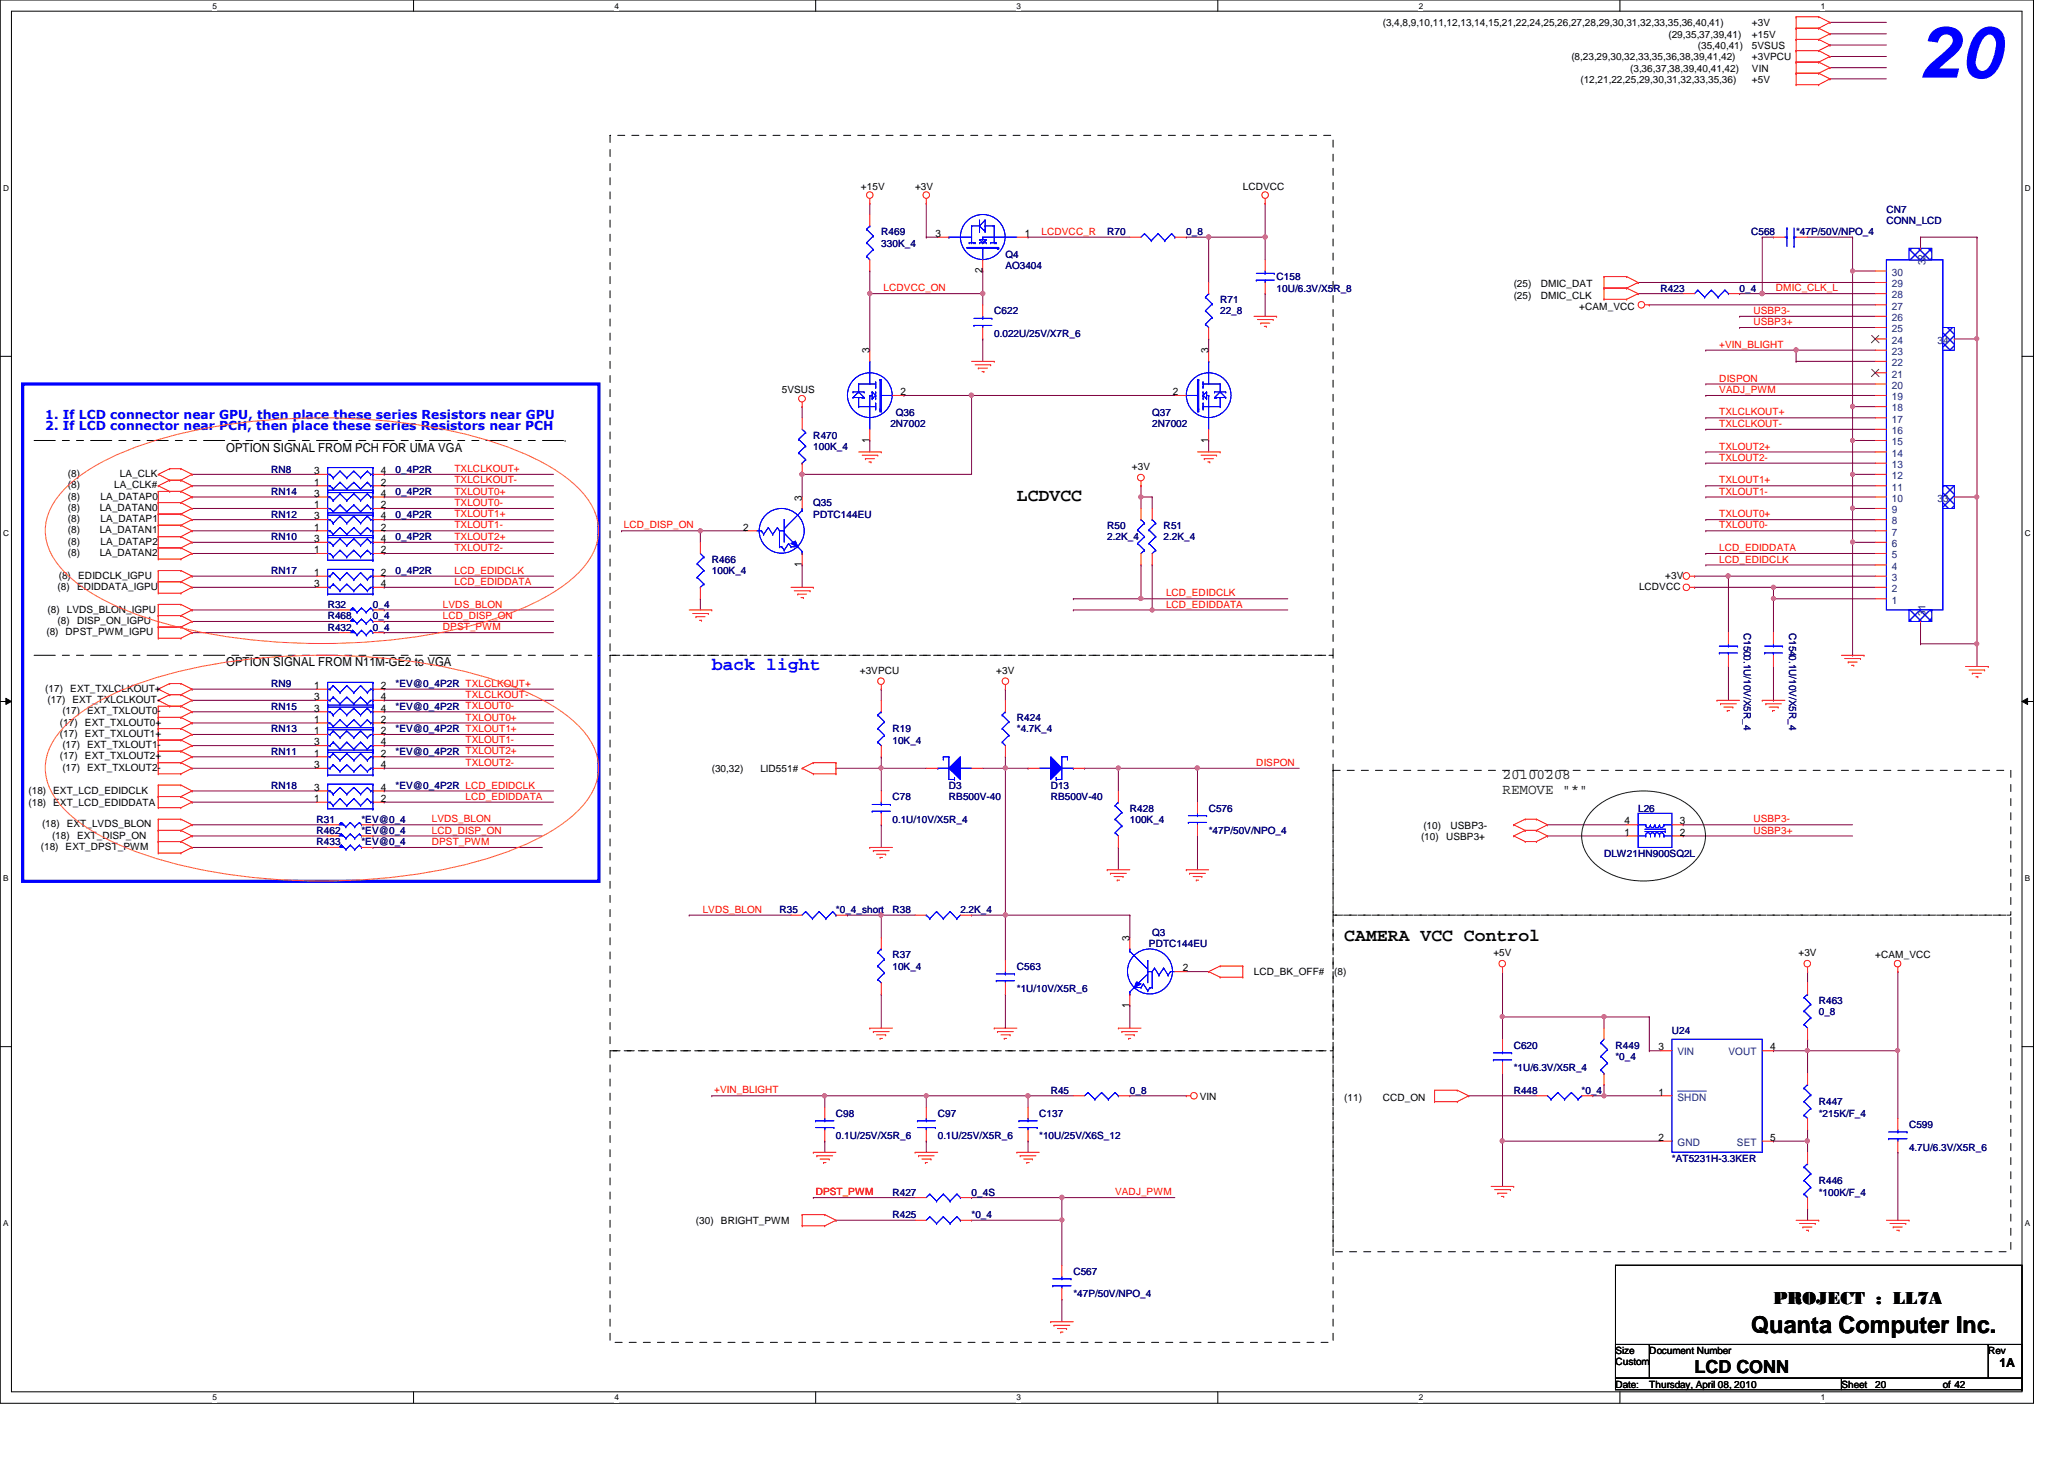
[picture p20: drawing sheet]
<svg xmlns="http://www.w3.org/2000/svg" width="297mm" height="210mm" viewBox="0 0 297 210" stroke-linecap="round" stroke-linejoin="round" font-family="sans-serif">
<defs><g id="words">
<text font-size="10.4" fill="#00f" x="276.4" y="11.2">20</text>
<text font-size="3.4" x="252" y="191.7">Quanta Computer Inc.</text>
<g font-size="2.6">
<text x="146.3" y="72">LCDVCC</text>
<text x="193.5" y="135.4">CAMERA VCC Control</text>
<text x="255.2" y="187.7">PROJECT : LL7A</text>
<text x="243.9" y="197.5">LCD CONN</text>
</g>
<text font-size="2.6" fill="#00f" x="102.4" y="96.4">back light</text>
<g font-size="2.1" fill="#004000">
<text x="216.2" y="112.1">20100208</text>
<text x="216.2" y="114.3">REMOVE &quot;*&quot;</text>
</g>
<g font-size="1.8" fill="#00f">
<text x="6.5" y="60.3">1. If LCD connector near GPU, then place these series Resistors near GPU</text>
<text x="6.5" y="61.9">2. If LCD connector near PCH, then place these series Resistors near PCH</text>
</g>
<g font-size="1.8">
<text x="32.6" y="65">OPTION SIGNAL FROM PCH FOR UMA VGA</text>
<text x="32.6" y="95.9">OPTION SIGNAL FROM N11M-GE2 to VGA</text>
<text x="287.7" y="196.7">1A</text>
</g>
<g font-size="1.5">
<text x="134.6" y="34.1">3</text>
<text x="147.5" y="34.1">1</text>
<text x="141.4" y="39.3" transform="rotate(-90 141.4 39.3)">2</text>
<text x="125.1" y="50.8" transform="rotate(-90 125.1 50.8)">3</text>
<text x="173.9" y="50.8" transform="rotate(-90 173.9 50.8)">3</text>
<text x="129.6" y="56.9">2</text>
<text x="168.8" y="56.9">2</text>
<text x="125.1" y="63.7" transform="rotate(-90 125.1 63.7)">1</text>
<text x="173.9" y="63.7" transform="rotate(-90 173.9 63.7)">1</text>
<text x="45.2" y="71.5">3</text>
<text x="45.2" y="69.8">1</text>
<text x="45.2" y="68.2">3</text>
<text x="54.8" y="71.5">4</text>
<text x="54.8" y="69.8">2</text>
<text x="54.8" y="68.2">4</text>
<text x="45.2" y="78">3</text>
<text x="45.2" y="76.3">1</text>
<text x="45.2" y="74.7">3</text>
<text x="45.2" y="73.1">1</text>
<text x="54.8" y="78">4</text>
<text x="54.8" y="76.3">2</text>
<text x="54.8" y="74.7">4</text>
<text x="54.8" y="73.1">2</text>
<text x="107" y="76.3">2</text>
<text x="115.4" y="72" transform="rotate(-90 115.4 72)">3</text>
<text x="45.2" y="79.6">1</text>
<text x="45.2" y="82.8">1</text>
<text x="54.8" y="79.6">2</text>
<text x="54.8" y="82.8">2</text>
<text x="115.4" y="81.6" transform="rotate(-90 115.4 81.6)">1</text>
<text x="45.2" y="84.5">3</text>
<text x="54.8" y="84.5">4</text>
<text x="45.2" y="99.1">1</text>
<text x="45.2" y="100.7">3</text>
<text x="54.8" y="99.1">2</text>
<text x="54.8" y="100.7">4</text>
<text x="45.2" y="105.6">1</text>
<text x="45.2" y="107.2">3</text>
<text x="45.2" y="104">1</text>
<text x="45.2" y="102.4">3</text>
<text x="54.8" y="105.6">2</text>
<text x="54.8" y="107.2">4</text>
<text x="54.8" y="104">2</text>
<text x="54.8" y="102.4">4</text>
<text x="45.2" y="113.7">3</text>
<text x="45.2" y="108.8">1</text>
<text x="45.2" y="110.5">3</text>
<text x="54.8" y="113.7">4</text>
<text x="54.8" y="108.8">2</text>
<text x="54.8" y="110.5">4</text>
<text x="45.2" y="115.4">1</text>
<text x="54.8" y="115.4">2</text>
<text x="233.8" y="118.6">4</text>
<text x="241.8" y="118.6">3</text>
<text x="233.8" y="120.2">1</text>
<text x="241.8" y="120.2">2</text>
<text x="162.6" y="135.4" transform="rotate(-90 162.6 135.4)">3</text>
<text x="170.2" y="139.7">2</text>
<text x="162.6" y="145" transform="rotate(-90 162.6 145)">1</text>
<text x="238.7" y="151.1">3</text>
<text x="254.8" y="151.1">4</text>
<text x="238.7" y="157.6">1</text>
<text x="238.7" y="164.1">2</text>
<text x="254.8" y="164.1">5</text>
</g>
<g font-size="1.5" fill="#004080">
<text x="272.3" y="41.3">29</text>
<text x="272.3" y="39.7">30</text>
<text x="277.1" y="38.1" transform="rotate(-90 277.1 38.1)">32</text>
<text x="272.3" y="47.8">25</text>
<text x="272.3" y="44.5">27</text>
<text x="272.3" y="46.2">26</text>
<text x="272.3" y="42.9">28</text>
<text x="272.3" y="51.1">23</text>
<text x="272.3" y="52.7">22</text>
<text x="272.3" y="49.4">24</text>
<text x="278.8" y="49.4">34</text>
<text x="272.3" y="57.6">19</text>
<text x="272.3" y="54.3">21</text>
<text x="272.3" y="59.2">18</text>
<text x="272.3" y="55.9">20</text>
<text x="272.3" y="64.1">15</text>
<text x="272.3" y="60.8">17</text>
<text x="272.3" y="65.7">14</text>
<text x="272.3" y="62.4">16</text>
<text x="272.3" y="70.6">11</text>
<text x="272.3" y="67.3">13</text>
<text x="272.3" y="68.9">12</text>
<text x="272.3" y="77">7</text>
<text x="272.3" y="73.8">9</text>
<text x="272.3" y="75.4">8</text>
<text x="272.3" y="72.2">10</text>
<text x="278.8" y="72.2">33</text>
<text x="272.3" y="83.6">3</text>
<text x="272.3" y="80.3">5</text>
<text x="272.3" y="82">4</text>
<text x="272.3" y="78.7">6</text>
<text x="272.3" y="86.8">1</text>
<text x="272.3" y="85.2">2</text>
<text x="277.1" y="88.6" transform="rotate(-90 277.1 88.6)">31</text>
<text x="241.4" y="151.8">VIN</text>
<text x="248.7" y="151.8">VOUT</text>
<text x="241.4" y="158.3">SHDN</text>
<text x="241.4" y="164.8">GND</text>
<text x="250" y="164.8">SET</text>
</g>
<g font-size="1.4">
<text x="199" y="3.8">(3,4,8,9,10,11,12,13,14,15,21,22,24,25,26,27,28,29,30,31,32,33,35,36,40,41)</text>
<text x="240.1" y="5.4">(29,35,37,39,41)</text>
<text x="252.1" y="3.8">+3V</text>
<text x="252.1" y="5.4">+15V</text>
<text x="226.1" y="8.6">(8,23,29,30,32,33,35,36,38,39,41,42)</text>
<text x="227.5" y="11.9">(12,21,22,25,29,30,31,32,33,35,36)</text>
<text x="234.6" y="10.3">(3,36,37,38,39,40,41,42)</text>
<text x="244.3" y="7">(35,40,41)</text>
<text x="252.1" y="7">5VSUS</text>
<text x="252.1" y="8.6">+3VPCU</text>
<text x="252.1" y="10.3">VIN</text>
<text x="252.1" y="11.9">+5V</text>
<text x="123.9" y="27.3">+15V</text>
<text x="131.7" y="27.3">+3V</text>
<text x="178.9" y="27.3">LCDVCC</text>
<text x="217.8" y="41.3">(25)</text>
<text x="221.7" y="41.3">DMIC_DAT</text>
<text x="217.8" y="43">(25)</text>
<text x="221.7" y="43">DMIC_CLK</text>
<text x="227.3" y="44.6">+CAM_VCC</text>
<text x="112.5" y="56.6">5VSUS</text>
<text x="9.8" y="70.3">(8)</text>
<text x="9.8" y="68.6">(8)</text>
<text x="9.8" y="71.9">(8)</text>
<text x="14.5" y="71.9">LA_DATAP0</text>
<text x="16.4" y="70.3">LA_CLK#</text>
<text x="17.3" y="68.6">LA_CLK</text>
<text x="162.9" y="67.6">+3V</text>
<text x="9.8" y="73.5">(8)</text>
<text x="9.8" y="76.8">(8)</text>
<text x="9.8" y="75.1">(8)</text>
<text x="14.3" y="73.5">LA_DATAN0</text>
<text x="14.3" y="76.8">LA_DATAN1</text>
<text x="14.5" y="75.1">LA_DATAP1</text>
<text x="8.5" y="83.3">(8)</text>
<text x="9.8" y="80">(8)</text>
<text x="9.8" y="78.4">(8)</text>
<text x="11.3" y="83.3">EDIDCLK_IGPU</text>
<text x="14.3" y="80">LA_DATAN2</text>
<text x="14.5" y="78.4">LA_DATAP2</text>
<text x="239.6" y="83.3">+3V</text>
<text x="6.9" y="88.1">(8) LVDS_BLON_IGPU</text>
<text x="8.3" y="89.8">(8)</text>
<text x="8.3" y="84.9">(8)</text>
<text x="11.1" y="89.8">DISP_ON_IGPU</text>
<text x="11.1" y="84.9">EDIDDATA_IGPU</text>
<text x="235.9" y="84.9">LCDVCC</text>
<text x="6.7" y="91.4">(8) DPST_PWM_IGPU</text>
<text x="6.5" y="99.5">(17)</text>
<text x="6.9" y="101.1">(17) EXT_TXLCLKOUT-</text>
<text x="10.1" y="99.5">EXT_TXLCLKOUT+</text>
<text x="123.7" y="96.9">+3VPCU</text>
<text x="143.4" y="96.9">+3V</text>
<text x="8.6" y="104.4">(17)</text>
<text x="8.6" y="106">(17)</text>
<text x="9" y="107.7">(17) EXT_TXLOUT1-</text>
<text x="9" y="102.8">(17) EXT_TXLOUT0-</text>
<text x="12.2" y="104.4">EXT_TXLOUT0+</text>
<text x="12.2" y="106">EXT_TXLOUT1+</text>
<text x="8.6" y="109.3">(17)</text>
<text x="9" y="110.9">(17) EXT_TXLOUT2-</text>
<text x="12.2" y="109.3">EXT_TXLOUT2+</text>
<text x="102.4" y="111.1">(30,32)</text>
<text x="109.4" y="111.1">LID551#</text>
<text x="4.1" y="116">(18) EXT_LCD_EDIDDATA</text>
<text x="4.1" y="114.3">(18) EXT_LCD_EDIDCLK</text>
<text x="6.1" y="119">(18) EXT_LVDS_BLON</text>
<text x="204.8" y="119.2">(10)</text>
<text x="208.7" y="119.2">USBP3-</text>
<text x="5.9" y="122.3">(18) EXT_DPST_PWM</text>
<text x="7.5" y="120.6">(18)</text>
<text x="11.1" y="120.6">EXT_DISP_ON</text>
<text x="204.5" y="120.8">(10)</text>
<text x="208.1" y="120.8">USBP3+</text>
<text x="214.9" y="137.6">+5V</text>
<text x="258.8" y="137.6">+3V</text>
<text x="269.9" y="137.9">+CAM_VCC</text>
<text x="180.5" y="140.3">LCD_BK_OFF#</text>
<text x="192" y="140.3">(8)</text>
<text x="172.7" y="158.2">VIN</text>
<text x="193.5" y="158.4">(11)</text>
<text x="199" y="158.4">CCD_ON</text>
<text x="100.2" y="176.1">(30)</text>
<text x="103.8" y="176.1">BRIGHT_PWM</text>
<text x="232.5" y="196.4">Custom</text>
<text x="232.5" y="194.8">Size</text>
<text x="237.4" y="194.8">Document Number</text>
<text x="286.1" y="194.8">Rev</text>
<text x="232.5" y="199.6">Date:</text>
<text x="237.4" y="199.6">Thursday, April 08, 2010</text>
<text x="265" y="199.6">Sheet</text>
<text x="269.9" y="199.6">20</text>
<text x="279.6" y="199.6">of 42</text>
</g>
<g font-size="1.4" fill="#000080">
<text x="126.8" y="33.9">R469</text>
<text x="126.8" y="35.5">330K_4</text>
<text x="159.3" y="33.9">R70</text>
<text x="170.7" y="33.9">0_8</text>
<text x="252" y="33.9">C568</text>
<text x="258.5" y="33.9">*47P/50V/NPO_4</text>
<text x="271.5" y="30.6">CN7</text>
<text x="271.5" y="32.2">CONN_LCD</text>
<text x="144.7" y="37.1">Q4</text>
<text x="144.7" y="38.7">AO3404</text>
<text x="183.7" y="40.3">C158</text>
<text x="183.7" y="42">10U/6.3V/X5R_8</text>
<text x="239" y="42">R423</text>
<text x="250.4" y="42">0_4</text>
<text x="143.1" y="45.2">C622</text>
<text x="175.6" y="43.6">R71</text>
<text x="175.6" y="45.2">22_8</text>
<text x="143.1" y="48.5">0.022U/25V/X7R_6</text>
<text x="128.9" y="59.9">Q36</text>
<text x="165.8" y="59.9">Q37</text>
<text x="117" y="63.1">R470</text>
<text x="117" y="64.7">100K_4</text>
<text x="128.1" y="61.5">2N7002</text>
<text x="165.8" y="61.5">2N7002</text>
<text x="39" y="71.2">RN14</text>
<text x="39" y="68">RN8</text>
<text x="56.9" y="68">0_4P2R</text>
<text x="56.9" y="71.2">0_4P2R</text>
<text x="39" y="77.7">RN10</text>
<text x="39" y="74.5">RN12</text>
<text x="56.9" y="77.7">0_4P2R</text>
<text x="56.9" y="74.5">0_4P2R</text>
<text x="117" y="72.9">Q35</text>
<text x="117" y="74.5">PDTC144EU</text>
<text x="159.3" y="76.1">R50</text>
<text x="159.3" y="77.7">2.2K_4</text>
<text x="167.5" y="76.1">R51</text>
<text x="167.5" y="77.7">2.2K_4</text>
<text x="39" y="82.6">RN17</text>
<text x="56.9" y="82.6">0_4P2R</text>
<text x="102.4" y="81">R466</text>
<text x="102.4" y="82.6">100K_4</text>
<text x="47.2" y="87.5">R32</text>
<text x="47.2" y="89.1">R468</text>
<text x="53.7" y="87.5">0_4</text>
<text x="53.7" y="89.1">0_4</text>
<text x="47.2" y="90.8">R432</text>
<text x="53.7" y="90.8">0_4</text>
<text x="250.9" y="91" transform="rotate(90 250.9 91)">C1500.1U/10V/X5R_4</text>
<text x="257.5" y="91" transform="rotate(90 257.5 91)">C1540.1U/10V/X5R_4</text>
<text x="39" y="98.9">RN9</text>
<text x="56.9" y="98.9">*EV@0_4P2R TXLCLKOUT+</text>
<text x="39" y="105.4">RN13</text>
<text x="39" y="102.1">RN15</text>
<text x="56.9" y="105.4">*EV@0_4P2R TXLOUT1+</text>
<text x="56.9" y="102.1">*EV@0_4P2R TXLOUT0-</text>
<text x="128.4" y="105.4">R19</text>
<text x="128.4" y="107">10K_4</text>
<text x="146.3" y="103.8">R424</text>
<text x="146.3" y="105.4">*4.7K_4</text>
<text x="39" y="113.5">RN18</text>
<text x="39" y="108.6">RN11</text>
<text x="56.9" y="113.5">*EV@0_4P2R LCD_EDIDCLK</text>
<text x="56.9" y="108.6">*EV@0_4P2R TXLOUT2+</text>
<text x="136.6" y="113.5">D3</text>
<text x="151.2" y="113.5">D13</text>
<text x="45.5" y="118.4">R31</text>
<text x="52" y="118.4">*EV@0_4</text>
<text x="128.4" y="115.1">C78</text>
<text x="128.4" y="118.4">0.1U/10V/X5R_4</text>
<text x="136.6" y="115.1">RB500V-40</text>
<text x="151.2" y="115.1">RB500V-40</text>
<text x="162.6" y="116.8">R428</text>
<text x="162.6" y="118.4">100K_4</text>
<text x="173.9" y="116.8">C576</text>
<text x="235.8" y="116.8">L26</text>
<text x="45.5" y="121.6">R433</text>
<text x="45.5" y="120">R462</text>
<text x="52" y="121.6">*EV@0_4</text>
<text x="52" y="120">*EV@0_4</text>
<text x="173.9" y="120">*47P/50V/NPO_4</text>
<text x="230.8" y="123.3">DLW21HN900SQ2L</text>
<text x="112.2" y="131.4">R35</text>
<text x="120.3" y="131.4">*0_4_short</text>
<text x="128.4" y="131.4">R38</text>
<text x="138.2" y="131.4">2.2K_4</text>
<text x="128.4" y="137.9">R37</text>
<text x="165.4" y="136.3">PDTC144EU</text>
<text x="165.8" y="134.6">Q3</text>
<text x="128.4" y="139.5">10K_4</text>
<text x="146.3" y="139.5">C563</text>
<text x="146.3" y="142.7">*1U/10V/X5R_6</text>
<text x="240.6" y="148.8">U24</text>
<text x="261.7" y="144.4">R463</text>
<text x="261.7" y="146">0_8</text>
<text x="217.8" y="150.9">C620</text>
<text x="217.8" y="154.1">*1U/6.3V/X5R_4</text>
<text x="232.5" y="150.9">R449</text>
<text x="232.5" y="152.5">*0_4</text>
<text x="120.3" y="160.7">C98</text>
<text x="135" y="160.7">C97</text>
<text x="149.6" y="160.7">C137</text>
<text x="151.2" y="157.4">R45</text>
<text x="162.6" y="157.4">0_8</text>
<text x="217.8" y="157.4">R448</text>
<text x="227.6" y="157.4">*0_4</text>
<text x="261.7" y="159">R447</text>
<text x="261.7" y="160.7">*215K/F_4</text>
<text x="120.3" y="163.9">0.1U/25V/X5R_6</text>
<text x="135" y="163.9">0.1U/25V/X5R_6</text>
<text x="149.6" y="163.9">*10U/25V/X6S_12</text>
<text x="240.6" y="167.1">*AT5231H-3.3KER</text>
<text x="274.7" y="162.3">C599</text>
<text x="274.7" y="165.5">4.7U/6.3V/X5R_6</text>
<text x="128.4" y="172">R427</text>
<text x="139.8" y="172">0_4S</text>
<text x="261.7" y="170.4">R446</text>
<text x="261.7" y="172">*100K/F_4</text>
<text x="128.4" y="175.3">R425</text>
<text x="139.8" y="175.3">*0_4</text>
<text x="154.5" y="183.4">C567</text>
<text x="154.5" y="186.6">*47P/50V/NPO_4</text>
</g>
<g font-size="1.4" fill="#f00">
<text x="149.9" y="33.8">LCDVCC_R</text>
<text x="127.2" y="41.9">LCDVCC_ON</text>
<text x="255.6" y="41.9">DMIC_CLK_L</text>
<text x="252.3" y="46.8">USBP3+</text>
<text x="252.3" y="45.2">USBP3-</text>
<text x="247.4" y="50">+VIN_BLIGHT</text>
<text x="247.4" y="59.8">TXLCLKOUT+</text>
<text x="247.4" y="56.6">VADJ_PWM</text>
<text x="247.4" y="54.9">DISPON</text>
<text x="247.4" y="61.4">TXLCLKOUT-</text>
<text x="247.4" y="64.7">TXLOUT2+</text>
<text x="65.4" y="69.6">TXLCLKOUT-</text>
<text x="65.4" y="71.2">TXLOUT0+</text>
<text x="65.4" y="67.9">TXLCLKOUT+</text>
<text x="247.4" y="69.6">TXLOUT1+</text>
<text x="247.4" y="71.2">TXLOUT1-</text>
<text x="247.4" y="66.3">TXLOUT2-</text>
<text x="65.4" y="72.8">TXLOUT0-</text>
<text x="65.4" y="77.7">TXLOUT2+</text>
<text x="65.4" y="76">TXLOUT1-</text>
<text x="65.4" y="74.4">TXLOUT1+</text>
<text x="89.8" y="76">LCD_DISP_ON</text>
<text x="247.4" y="74.4">TXLOUT0+</text>
<text x="247.4" y="76">TXLOUT0-</text>
<text x="65.4" y="82.5">LCD_EDIDCLK</text>
<text x="65.4" y="79.3">TXLOUT2-</text>
<text x="247.4" y="80.9">LCD_EDIDCLK</text>
<text x="247.4" y="79.3">LCD_EDIDDATA</text>
<text x="63.8" y="87.4">LVDS_BLON</text>
<text x="63.8" y="89.1">LCD_DISP_ON</text>
<text x="65.4" y="84.2">LCD_EDIDDATA</text>
<text x="167.8" y="87.4">LCD_EDIDDATA</text>
<text x="167.8" y="85.8">LCD_EDIDCLK</text>
<text x="63.8" y="90.7">DPST_PWM</text>
<text x="67" y="100.4">TXLCLKOUT-</text>
<text x="67" y="103.7">TXLOUT0+</text>
<text x="67" y="106.9">TXLOUT1-</text>
<text x="67" y="110.2">TXLOUT2-</text>
<text x="180.8" y="110.2">DISPON</text>
<text x="62.1" y="118.3">LVDS_BLON</text>
<text x="62.1" y="119.9">LCD_DISP_ON</text>
<text x="67" y="115.1">LCD_EDIDDATA</text>
<text x="252.3" y="119.9">USBP3+</text>
<text x="252.3" y="118.3">USBP3-</text>
<text x="62.1" y="121.6">DPST_PWM</text>
<text x="101.1" y="131.3">LVDS_BLON</text>
<text x="102.8" y="157.3">+VIN_BLIGHT</text>
<text x="117.4" y="172">DPST_PWM</text>
<text x="160.5" y="172">VADJ_PWM</text>
</g>
<g font-size="1.2">
<text x="30.6" y="1.2">5</text>
<text x="88.4" y="1.2">4</text>
<text x="146.3" y="1.2">3</text>
<text x="204.2" y="1.2">2</text>
<text x="262" y="1.2">1</text>
<text x=".5" y="27.5">D</text>
<text x="291.4" y="27.5">D</text>
<text x=".5" y="77.1">C</text>
<text x="291.4" y="77.1">C</text>
<text x=".5" y="126.8">B</text>
<text x="291.4" y="126.8">B</text>
<text x=".5" y="176.4">A</text>
<text x="291.4" y="176.4">A</text>
<text x="30.6" y="201.5">5</text>
<text x="88.4" y="201.5">4</text>
<text x="146.3" y="201.5">3</text>
<text x="204.2" y="201.5">2</text>
<text x="262" y="201.5">1</text>
</g>
</g></defs>
<path d="M0 0h292.6v201.9h-292.6zM1.6 1.6h289.4v198.6h-289.4z" fill="none" stroke="#000" stroke-width=".14"/>
<g fill="#fff">
<path d="M30.6 .2h.6v1.3h-.6z"/>
<path d="M30.6 200.4h.6v1.3h-.6z"/>
</g>
<path d="M59.5 0v1.6M59.5 200.2v1.6" fill="none" stroke="#000" stroke-width=".14"/>
<g fill="#fff">
<path d="M88.4 .2h.6v1.3h-.6z"/>
<path d="M88.4 200.4h.6v1.3h-.6z"/>
</g>
<path d="M117.4 0v1.6M117.4 200.2v1.6" fill="none" stroke="#000" stroke-width=".14"/>
<g fill="#fff">
<path d="M146.3 .2h.6v1.3h-.6z"/>
<path d="M146.3 200.4h.6v1.3h-.6z"/>
</g>
<path d="M175.3 0v1.6M175.3 200.2v1.6" fill="none" stroke="#000" stroke-width=".14"/>
<g fill="#fff">
<path d="M204.2 .2h.6v1.3h-.6z"/>
<path d="M204.2 200.4h.6v1.3h-.6z"/>
</g>
<path d="M233.1 0v1.6M233.1 200.2v1.6" fill="none" stroke="#000" stroke-width=".14"/>
<g fill="#fff">
<path d="M262 .2h.6v1.3h-.6z"/>
<path d="M262 200.4h.6v1.3h-.6z"/>
<path d="M.5 26.4h.8v1.3h-.8z"/>
<path d="M291.4 26.4h.8v1.3h-.8z"/>
<path d="M.5 76.1h.8v1.3h-.8z"/>
<path d="M291.4 76.1h.8v1.3h-.8z"/>
</g>
<path d="M0 51.3h1.6M291 51.3h1.6" fill="none" stroke="#000" stroke-width=".14"/>
<g fill="#fff">
<path d="M.5 125.7h.7v1.3h-.7z"/>
<path d="M291.4 125.7h.7v1.3h-.7z"/>
</g>
<path d="M0 100.9h1.6M.8 100.5l.8 .4-.8 .4zM291 100.9l.8-.4v.8zM291 100.9h1.6" fill="none" stroke="#000" stroke-width=".14"/>
<path d="M.8 100.5l.8 .4-.8 .4zM291 100.9l.8-.4v.8z" fill="#000"/>
<g fill="#fff">
<path d="M.5 175.4h.7v1.3h-.7z"/>
<path d="M291.4 175.4h.7v1.3h-.7z"/>
</g>
<path d="M0 150.6h1.6M291 150.6h1.6" fill="none" stroke="#000" stroke-width=".14"/>
<path d="M172.3 110.5h.1M172.3 110.5v4.9M172.3 110.5h14.7M172.3 120.3h.1M172.3 120.3v4.8M162.6 144.7h.1M162.6 144.7v3.2M139.8 175.6h.1M139.8 175.6h13M152.8 175.6h.1M152.8 175.6v6.4" fill="none" stroke="#800040" stroke-width=".14"/>
<circle cx="172.3" cy="110.5" r=".31" fill="#f0f"/>
<circle cx="172.3" cy="110.5" r=".31" fill="none" stroke="#f0f" stroke-width=".14"/>
<path d="M160.9 110.5h.1M160.9 110.5v3.3" fill="none" stroke="#800040" stroke-width=".14"/>
<circle cx="160.9" cy="110.5" r=".3" fill="#f0f"/>
<circle cx="160.9" cy="110.5" r=".3" fill="none" stroke="#f0f" stroke-width=".14"/>
<path d="M126.8 110.5h.1M126.8 110.5h6.5M126.8 110.5v3.3M156.1 110.5h.1M156.1 110.5h4.8" fill="none" stroke="#800040" stroke-width=".14"/>
<circle cx="126.8" cy="110.5" r=".3" fill="#f0f"/>
<circle cx="126.8" cy="110.5" r=".3" fill="none" stroke="#f0f" stroke-width=".14"/>
<path d="M126.8 118.7h.1M126.8 118.7v3.2M144.7 110.5h.1M144.7 110.5v21.2" fill="none" stroke="#800040" stroke-width=".14"/>
<circle cx="144.7" cy="131.6" r=".31" fill="#f0f"/>
<circle cx="144.7" cy="131.6" r=".31" fill="none" stroke="#f0f" stroke-width=".14"/>
<circle cx="144.7" cy="110.5" r=".3" fill="#f0f"/>
<circle cx="144.7" cy="110.5" r=".3" fill="none" stroke="#f0f" stroke-width=".14"/>
<path d="M120.3 110.5h.1M120.3 110.5h6.5M126.8 131.7h.1M126.8 131.7h4.9M126.8 131.7v3.2M120.3 175.6h.1M120.3 175.6h11.4" fill="none" stroke="#800040" stroke-width=".14"/>
<circle cx="126.8" cy="131.6" r=".31" fill="#f0f"/>
<circle cx="126.8" cy="131.6" r=".31" fill="none" stroke="#f0f" stroke-width=".14"/>
<g fill="none" stroke="#800040" stroke-width=".14">
<path d="M126.8 108.9h.1M126.8 108.9v1.6M144.7 108.9h.1M144.7 108.9v1.6h3.3M148 110.5h.1M222.7 118.7h.1M222.7 118.7h11.4M242.2 118.7h.1M242.2 118.7h24.4M144.7 131.7h.1M144.7 131.7h17.9M144.7 131.7v6.5"/>
<path d="M160.9 121.9h.1M160.9 121.9v3.2M162.6 131.7h.1M162.6 131.7v3.2M170.7 139.8h3.2M173.9 139.8h.1M222.7 120.3h.1M222.7 120.3h11.4M242.2 120.3h.1M242.2 120.3h24.4M126.8 143h.1M126.8 143v4.9"/>
<path d="M133.3 157.6h.1M133.3 157.6v1.7M133.3 157.6h14.7M144.7 143h.1M144.7 143v4.9M133.3 164.2h.1M133.3 164.2v1.6M152.8 186.9h.1M152.8 186.9v3.3"/>
</g>
<circle cx="147.9" cy="157.6" r=".31" fill="#f0f"/>
<circle cx="147.9" cy="157.6" r=".31" fill="none" stroke="#f0f" stroke-width=".14"/>
<path d="M102.4 157.6h.1M102.4 157.6h30.9M118.7 157.6h.1M118.7 157.6v1.7M148 157.6h.1M148 157.6h6.5M148 157.6v1.7M118.7 164.2h.1M118.7 164.2v1.6M148 164.2h.1M148 164.2v1.6" fill="none" stroke="#800040" stroke-width=".14"/>
<circle cx="133.3" cy="157.6" r=".3" fill="#f0f"/>
<circle cx="133.3" cy="157.6" r=".3" fill="none" stroke="#f0f" stroke-width=".14"/>
<circle cx="118.7" cy="157.6" r=".3" fill="#f0f"/>
<circle cx="118.7" cy="157.6" r=".3" fill="none" stroke="#f0f" stroke-width=".14"/>
<g fill="none" stroke="#800040" stroke-width=".14">
<path d="M263.4 6.5h.1M263.4 3.2h.1M263.4 4.9h.1M263.4 8.1h.1M263.4 9.7h.1M263.4 11.3h.1M263.4 6.5h8.1M263.4 3.2h8.1M263.4 4.9h8.1M263.4 8.1h8.1M263.4 9.7h8.1M263.4 11.3h8.1"/>
<path d="M126.8 99.1h.1M126.8 99.1v1.7M144.7 99.1h.1M144.7 99.1v1.7M141.4 110.5h3.3M144.7 110.5h.1M139.8 131.7h.1M139.8 131.7h4.9M162.6 157.6h.1M162.6 157.6h8.1M216.2 146.3h.1M216.2 146.3v3.2"/>
<path d="M230.8 146.3h.1M230.8 157.6h.1M230.8 157.6h8.2M230.8 146.3h6.6"/>
</g>
<circle cx="230.8" cy="157.6" r=".3" fill="#f0f"/>
<circle cx="230.8" cy="157.6" r=".3" fill="none" stroke="#f0f" stroke-width=".14"/>
<path d="M216.2 164.2h.1M216.2 164.2h22.8" fill="none" stroke="#800040" stroke-width=".14"/>
<circle cx="216.2" cy="164.1" r=".31" fill="#f0f"/>
<circle cx="216.2" cy="164.1" r=".31" fill="none" stroke="#f0f" stroke-width=".14"/>
<path d="M273.1 139.8h.1M273.1 139.8v11.4M216.2 164.2h.1M216.2 164.2v6.5M260.1 173.9h.1M260.1 164.2h.1M260.1 164.2v1.6M260.1 173.9v1.7" fill="none" stroke="#800040" stroke-width=".14"/>
<circle cx="273.1" cy="151.1" r=".3" fill="#f0f"/>
<circle cx="273.1" cy="151.1" r=".3" fill="none" stroke="#f0f" stroke-width=".14"/>
<path d="M255.2 164.2h.1M255.2 164.2h4.9" fill="none" stroke="#800040" stroke-width=".14"/>
<circle cx="260.1" cy="164.1" r=".31" fill="#f0f"/>
<circle cx="260.1" cy="164.1" r=".31" fill="none" stroke="#f0f" stroke-width=".14"/>
<g fill="none" stroke="#800040" stroke-width=".14">
<path d="M211.4 157.6h.1M211.4 157.6h9.7M216.2 154.4h.1M216.2 146.3h.1M216.2 154.4v9.8M216.2 146.3h14.6M237.4 146.3h.1M237.4 146.3v4.9M255.2 151.2h.1M255.2 151.2h4.9M260.1 151.2h.1M260.1 151.2v3.2"/>
<path d="M273.1 151.2h.1M273.1 151.2v9.7M260.1 162.6h.1M260.1 162.6v1.6M273.1 165.8h.1M273.1 165.8v9.8"/>
</g>
<circle cx="230.8" cy="146.3" r=".3" fill="#f0f"/>
<circle cx="230.8" cy="146.3" r=".3" fill="none" stroke="#f0f" stroke-width=".14"/>
<circle cx="216.2" cy="146.3" r=".3" fill="#f0f"/>
<circle cx="216.2" cy="146.3" r=".3" fill="none" stroke="#f0f" stroke-width=".14"/>
<path d="M216.2 139.8h.1M216.2 139.8v6.5M229.2 157.6h.1M230.8 156h.1M230.8 146.3h.1M230.8 146.3v1.6M230.8 156v1.6h-1.6M237.4 151.2h.1M237.4 151.2h1.6M260.1 151.2h.1M260.1 151.2h13" fill="none" stroke="#800040" stroke-width=".14"/>
<circle cx="260.1" cy="151.1" r=".3" fill="#f0f"/>
<circle cx="260.1" cy="151.1" r=".3" fill="none" stroke="#f0f" stroke-width=".14"/>
<path d="M260.1 139.8h.1M260.1 139.8v1.6M260.1 149.5h.1M260.1 149.5v1.7M117 172.3h.1M117 172.3h14.7M139.8 172.3h.1M139.8 172.3h13M152.8 172.3h.1M152.8 172.3v3.3" fill="none" stroke="#800040" stroke-width=".14"/>
<circle cx="152.8" cy="175.5" r=".3" fill="#f0f"/>
<circle cx="152.8" cy="175.5" r=".3" fill="none" stroke="#f0f" stroke-width=".14"/>
<path d="M160.9 110.5h.1M160.9 110.5h11.4M99.2 131.7h.1M99.2 131.7h14.6M122 131.7h.1M122 131.7h4.8M152.8 172.3h.1M152.8 172.3h16.3" fill="none" stroke="#800040" stroke-width=".14"/>
<circle cx="152.8" cy="172.3" r=".31" fill="#f0f"/>
<circle cx="152.8" cy="172.3" r=".31" fill="none" stroke="#f0f" stroke-width=".14"/>
<path d="M100.8 76.4h.1M100.8 76.4h6.5" fill="none" stroke="#800040" stroke-width=".14"/>
<circle cx="100.8" cy="76.4" r=".3" fill="#f0f"/>
<circle cx="100.8" cy="76.4" r=".3" fill="none" stroke="#f0f" stroke-width=".14"/>
<path d="M139.8 56.9h.1M139.8 56.9v11.3M89.4 76.4h.1M89.4 76.4h11.4M100.8 76.4h.1M100.8 76.4v1.6" fill="none" stroke="#800040" stroke-width=".14"/>
<circle cx="139.8" cy="56.8" r=".31" fill="#f0f"/>
<circle cx="139.8" cy="56.8" r=".31" fill="none" stroke="#f0f" stroke-width=".14"/>
<g fill="none" stroke="#800040" stroke-width=".14">
<path d="M125.2 29.3h.1M125.2 29.3v1.6M133.3 29.3h.1M133.3 34.1h.1M133.3 34.1h1.7M133.3 29.3v4.8M141.4 39h.1M141.4 39v3.2M148 34.1h.1M148 34.1h14.6M170.7 34.1h.1M173.9 34.1h.1"/>
<path d="M182.1 29.3h.1M182.1 29.3v4.8h-11.4M115.4 58.5h.1M115.4 58.5v1.6M173.9 48.8h.1M173.9 48.8v1.6M115.4 68.2h.1M115.4 68.2v3.3M115.4 81.3h.1M115.4 81.3v3.2"/>
</g>
<circle cx="173.9" cy="34.1" r=".31" fill="#f0f"/>
<circle cx="173.9" cy="34.1" r=".31" fill="none" stroke="#f0f" stroke-width=".14"/>
<path d="M173.9 34.1h.1M173.9 34.1v6.5M182.1 34.1h.1M182.1 34.1v3.3M141.4 48.8h.1M141.4 48.8v3.2M173.9 63.4h.1M173.9 63.4v1.6" fill="none" stroke="#800040" stroke-width=".14"/>
<circle cx="182.1" cy="34.1" r=".31" fill="#f0f"/>
<circle cx="182.1" cy="34.1" r=".31" fill="none" stroke="#f0f" stroke-width=".14"/>
<path d="M125.2 39h.1M125.2 39v3.2M182.1 42.2h.1M182.1 42.2v3.3M115.4 68.2h.1M115.4 68.2h24.4" fill="none" stroke="#800040" stroke-width=".14"/>
<circle cx="115.4" cy="68.2" r=".31" fill="#f0f"/>
<circle cx="115.4" cy="68.2" r=".31" fill="none" stroke="#f0f" stroke-width=".14"/>
<path d="M125.2 42.2h.1M125.2 42.2h16.2" fill="none" stroke="#800040" stroke-width=".14"/>
<circle cx="141.4" cy="42.2" r=".31" fill="#f0f"/>
<circle cx="141.4" cy="42.2" r=".31" fill="none" stroke="#f0f" stroke-width=".14"/>
<path d="M125.2 42.2h.1M125.2 42.2v8.2" fill="none" stroke="#800040" stroke-width=".14"/>
<circle cx="125.2" cy="42.2" r=".31" fill="#f0f"/>
<circle cx="125.2" cy="42.2" r=".31" fill="none" stroke="#f0f" stroke-width=".14"/>
<g fill="none" stroke="#800040" stroke-width=".14">
<path d="M130.1 56.9h.1M130.1 56.9h39M139.8 56.9h.1M141.4 42.2h.1M141.4 42.2v1.7M27.6 79.6h.1M27.6 78h.1M27.6 76.4h.1M27.6 74.8h.1M27.6 73.2h.1M27.6 68.2h.1M27.6 69.9h.1"/>
<path d="M27.6 71.5h.1M27.6 73.2h17.9M27.6 78h17.9M27.6 69.9h17.9M27.6 71.5h17.9M27.6 76.4h17.9M27.6 79.6h17.9M27.6 68.2h17.9M27.6 74.8h17.9M55.3 73.2h.1M55.3 78h.1M55.3 69.9h.1"/>
<path d="M55.3 71.5h.1M55.3 76.4h.1M55.3 79.6h.1M55.3 68.2h.1M55.3 74.8h.1M55.3 73.2h24.4M55.3 78h24.4M55.3 69.9h24.4M55.3 71.5h24.4M55.3 76.4h24.4M55.3 79.6h24.4M55.3 68.2h24.4"/>
<path d="M55.3 74.8h24.4M125.2 63.4h.1M125.2 63.4v1.6M164.2 71.5h.1M164.2 71.5v1.7M27.6 87.8h.1M27.6 89.4h.1M27.6 91h.1M27.6 82.9h.1M27.6 84.5h.1M27.6 99.1h.1M27.6 87.8h21.2"/>
<path d="M27.6 89.4h21.2M27.6 91h21.2M27.6 84.5h17.9M27.6 82.9h17.9M27.6 99.1h17.9M55.3 91h.1M55.3 87.8h.1M55.3 84.5h.1M55.3 82.9h.1M55.3 89.4h.1M55.3 99.1h.1M55.3 87.8h24.4"/>
<path d="M55.3 89.4h24.4M55.3 91h24.4M55.3 84.5h24.4M55.3 82.9h24.4M55.3 99.1h24.4M100.8 86.1h.1M100.8 86.1v1.7M27.6 113.8h.1M27.6 115.4h.1M27.6 118.7h.1M27.6 105.7h.1M27.6 107.3h.1"/>
<path d="M27.6 110.5h.1M27.6 108.9h.1M27.6 104h.1M27.6 102.4h.1M27.6 100.8h.1M27.6 115.4h17.9M27.6 113.8h17.9M27.6 118.7h19.6M27.6 105.7h17.9M27.6 107.3h17.9M27.6 110.5h17.9M27.6 108.9h17.9"/>
<path d="M27.6 104h17.9M27.6 102.4h17.9M27.6 100.8h17.9M53.7 118.7h.1M53.7 118.7h24.4M55.3 115.4h.1M55.3 113.8h.1M55.3 108.9h.1M55.3 110.5h.1M55.3 100.8h.1M55.3 102.4h.1M55.3 104h.1"/>
<path d="M55.3 105.7h.1M55.3 107.3h.1M55.3 115.4h24.4M55.3 113.8h24.4M55.3 105.7h24.4M55.3 107.3h24.4M55.3 110.5h24.4M55.3 108.9h24.4M55.3 104h24.4M55.3 102.4h24.4M55.3 100.8h24.4M27.6 120.3h.1"/>
<path d="M27.6 121.9h.1M27.6 120.3h19.6M27.6 121.9h19.6M53.7 121.9h.1M53.7 120.3h.1M53.7 120.3h24.4M53.7 121.9h24.4"/>
</g>
<circle cx="164.2" cy="71.5" r=".31" fill="#f0f"/>
<circle cx="164.2" cy="71.5" r=".31" fill="none" stroke="#f0f" stroke-width=".14"/>
<path d="M164.2 69.9h.1M164.2 69.9v1.6M165.8 71.5h.1M165.8 71.5v1.7M165.8 87.8h.1M165.8 87.8h19.5" fill="none" stroke="#800040" stroke-width=".14"/>
<circle cx="165.8" cy="87.8" r=".3" fill="#f0f"/>
<circle cx="165.8" cy="87.8" r=".3" fill="none" stroke="#f0f" stroke-width=".14"/>
<path d="M164.2 86.1h.1M164.2 86.1h21.1" fill="none" stroke="#800040" stroke-width=".14"/>
<circle cx="164.2" cy="86.1" r=".31" fill="#f0f"/>
<circle cx="164.2" cy="86.1" r=".31" fill="none" stroke="#f0f" stroke-width=".14"/>
<g fill="none" stroke="#800040" stroke-width=".14">
<path d="M276.4 34.1h.1M276.4 34.1h8.1M284.5 34.1h.1M284.5 34.1v14.7h-3.2M281.3 48.8h.1M164.2 71.5h.1M164.2 71.5h1.6M154.5 86.1h.1M154.5 87.8h.1M164.2 81.3h.1M164.2 81.3v4.8h-9.7M165.8 81.3h.1"/>
<path d="M165.8 81.3v6.5h-11.3M284.5 92.6h.1M284.5 92.6v3.3"/>
</g>
<circle cx="284.5" cy="92.6" r=".3" fill="#f0f"/>
<circle cx="284.5" cy="92.6" r=".3" fill="none" stroke="#f0f" stroke-width=".14"/>
<path d="M276.4 34.1h.1M276.4 34.1v1.6M284.5 48.8h.1M284.5 48.8v22.7h-3.2M281.3 71.5h.1M276.4 89.4h.1M276.4 92.6h.1M276.4 89.4v3.2M276.4 92.6h8.1" fill="none" stroke="#800040" stroke-width=".14"/>
<circle cx="284.5" cy="48.7" r=".3" fill="#f0f"/>
<circle cx="284.5" cy="48.7" r=".3" fill="none" stroke="#f0f" stroke-width=".14"/>
<path d="M284.5 71.5h.1M284.5 71.5v21.1" fill="none" stroke="#800040" stroke-width=".14"/>
<circle cx="284.5" cy="71.5" r=".3" fill="#f0f"/>
<circle cx="284.5" cy="71.5" r=".3" fill="none" stroke="#f0f" stroke-width=".14"/>
<path d="M255.2 84.5h.1M255.2 84.5h14.7" fill="none" stroke="#800040" stroke-width=".14"/>
<circle cx="255.2" cy="84.5" r=".3" fill="#f0f"/>
<circle cx="255.2" cy="84.5" r=".3" fill="none" stroke="#f0f" stroke-width=".14"/>
<path d="M255.2 86.1h.1M255.2 86.1h14.7" fill="none" stroke="#800040" stroke-width=".14"/>
<circle cx="255.2" cy="86.1" r=".3" fill="#f0f"/>
<circle cx="255.2" cy="86.1" r=".3" fill="none" stroke="#f0f" stroke-width=".14"/>
<path d="M243.9 84.5h.1M243.9 84.5h11.3M245.5 81.3h.1M245.5 81.3h24.4M248.7 82.9h.1M248.7 82.9h21.2M255.2 84.5h.1M255.2 84.5v1.6" fill="none" stroke="#800040" stroke-width=".14"/>
<circle cx="248.7" cy="82.9" r=".31" fill="#f0f"/>
<circle cx="248.7" cy="82.9" r=".31" fill="none" stroke="#f0f" stroke-width=".14"/>
<path d="M245.5 79.6h.1M245.5 79.6h24.4M266.6 78h.1M266.6 73.2h.1M266.6 78h3.3M266.6 73.2v21.1M266.6 73.2h3.3M266.6 94.3h.1" fill="none" stroke="#800040" stroke-width=".14"/>
<circle cx="266.6" cy="73.1" r=".3" fill="#f0f"/>
<circle cx="266.6" cy="73.1" r=".3" fill="none" stroke="#f0f" stroke-width=".14"/>
<circle cx="266.6" cy="78" r=".3" fill="#f0f"/>
<circle cx="266.6" cy="78" r=".3" fill="none" stroke="#f0f" stroke-width=".14"/>
<g fill="none" stroke="#800040" stroke-width=".14">
<path d="M245.5 74.8h.1M245.5 76.4h.1M245.5 69.9h.1M245.5 71.5h.1M245.5 74.8h24.4M245.5 76.4h24.4M245.5 69.9h24.4M245.5 71.5h24.4M266.6 68.2h.1M266.6 73.2h.1M266.6 63.4h.1M266.6 68.2h3.3"/>
<path d="M266.6 63.4v9.8M266.6 63.4h3.3"/>
</g>
<circle cx="266.6" cy="63.4" r=".3" fill="#f0f"/>
<circle cx="266.6" cy="63.4" r=".3" fill="none" stroke="#f0f" stroke-width=".14"/>
<circle cx="266.6" cy="68.2" r=".3" fill="#f0f"/>
<circle cx="266.6" cy="68.2" r=".3" fill="none" stroke="#f0f" stroke-width=".14"/>
<g fill="none" stroke="#800040" stroke-width=".14">
<path d="M258.5 52h.1M258.5 50.4h.1M258.5 52h11.4M258.5 50.4h11.4M266.6 58.5h.1M266.6 58.5h3.3M266.6 58.5v4.9M245.5 61.8h.1M245.5 60.1h.1M245.5 65h.1M245.5 66.6h.1M245.5 61.8h24.4"/>
<path d="M245.5 60.1h24.4M245.5 65h24.4M245.5 66.6h24.4M266.6 63.4h.1"/>
</g>
<circle cx="258.5" cy="50.4" r=".31" fill="#f0f"/>
<circle cx="258.5" cy="50.4" r=".31" fill="none" stroke="#f0f" stroke-width=".14"/>
<path d="M245.5 50.4h.1M245.5 56.9h.1M245.5 55.2h.1M245.5 50.4h13M245.5 56.9h24.4M245.5 55.2h24.4M253.6 42.2h.1M253.6 42.2h16.3M258.5 50.4h.1M258.5 50.4v1.6" fill="none" stroke="#800040" stroke-width=".14"/>
<circle cx="253.6" cy="42.2" r=".32" fill="#f0f"/>
<circle cx="253.6" cy="42.2" r=".32" fill="none" stroke="#f0f" stroke-width=".14"/>
<path d="M266.6 39h.1M266.6 39h3.3M266.6 39v19.5M235.8 40.6h.1M235.8 40.6h34.1M237.4 43.9h.1M237.4 43.9h32.5M250.4 47.1h.1M250.4 45.5h.1M250.4 47.1h19.5M250.4 45.5h19.5M266.6 58.5h.1" fill="none" stroke="#800040" stroke-width=".14"/>
<circle cx="266.6" cy="39" r=".3" fill="#f0f"/>
<circle cx="266.6" cy="39" r=".3" fill="none" stroke="#f0f" stroke-width=".14"/>
<circle cx="266.6" cy="58.5" r=".31" fill="#f0f"/>
<circle cx="266.6" cy="58.5" r=".31" fill="none" stroke="#f0f" stroke-width=".14"/>
<g fill="none" stroke="#800040" stroke-width=".14">
<path d="M253.6 34.1h.1M253.6 34.1h1.6M253.6 34.1v8.1h-3.2M255.2 34.1h.1M260.1 34.1h6.5M266.6 34.1h.1M266.6 39h.1M266.6 34.1v4.9M235.8 42.2h.1M235.8 42.2h6.4M250.4 42.2h.1M243.9 82.9h.1"/>
<path d="M243.9 82.9h4.8M248.7 82.9h.1M248.7 95.9h.1M248.7 82.9v8.1M248.7 95.9v4.9M255.2 86.1h.1M255.2 86.1v4.9M255.2 95.9v4.9M255.2 100.8h.1"/>
</g>
<g fill="none" stroke="#f00" stroke-width=".14">
<path d="M258.5 7.3h.1M258.5 5.7h.1M258.5 4.1h.1M258.5 2.4h.1M258.5 8.9h.1M258.5 10.5h.1M258.5 12.2h.1M258.5 5.7h3.2M258.5 7.3h3.2M258.5 2.4v9.8M258.5 2.4h3.2M258.5 4.1h3.2"/>
<path d="M258.5 8.9h3.2M258.5 10.5h3.2M258.5 12.2h3.2M261.7 5.7h.1M261.7 7.3h.1M261.7 2.4h.1M261.7 4.1h.1M261.7 8.9h.1M261.7 10.5h.1M261.7 12.2h.1M261.7 5.7l1.7 .8M261.7 2.4l1.7 .8"/>
<path d="M261.7 4.1l1.7 .8M261.7 7.3l1.7 .8M261.7 8.9l1.7 .8M261.7 10.5l1.7 .8M263.4 6.5h.1M263.4 3.2h.1M263.4 4.9h.1M263.4 8.1h.1M263.4 9.7h.1M263.4 11.3h.1M263.4 6.5l-1.7 .8M263.4 3.2l-1.7 .9"/>
<path d="M263.4 4.9l-1.7 .8M263.4 8.1l-1.7 .8M263.4 9.7l-1.7 .8M263.4 11.3l-1.7 .9M125.2 29.3h.1M125.2 28.6v.7M133.3 29.3h.1M133.3 28.6v.7M162.6 34.1h1.6M169.1 34.1h1.6M182.1 29.3h.1M182.1 28.6v.7"/>
<path d="M230.8 39.8h.1M230.8 39.8v3.3M230.8 39.8h3.3M234.1 39.8h.1M234.1 39.8l1.7 .8M115.4 58.5h.1M115.4 57.9v.6M139.8 52h3.3M140.3 52.5h2.3M140.8 53h.1M140.8 53h1.3M141.3 53.5h.3"/>
<path d="M141.4 43.9v1.6M141.4 47.1v1.7M141.6 53.5h.1M142.6 52.5h.1M143.1 52h.1M180.5 45.5h3.2M181 46h2.2M181.4 46.5h.1M181.4 46.5h1.3M181.9 46.9h.3M182.2 46.9h.1M183.2 46h.1"/>
<path d="M183.7 45.5h.1M230.8 41.4h.1M230.8 43.1h.1M230.8 41.4h3.3M230.8 43.1h3.3M234.1 41.4h.1M234.1 43.1h.1M234.1 41.4l1.7 .8M235.8 40.6h.1M235.8 42.2h.1M235.8 40.6l-1.7 .8M235.8 42.2l-1.7 .9"/>
<path d="M236.7 43.9h.7M237.4 43.9h.1M22.8 68.2h.1M22.8 70.7h.1M22.8 72.3h.1M22.8 69.9h.1M22.8 74h.1M22.8 75.6h.1M22.8 77.2h.1M22.8 78.8h.1M22.8 70.7v9.7M22.8 68.2l1.6 .9"/>
<path d="M22.8 72.3h3.2M22.8 70.7h3.2M22.8 69.9l1.6 .8M22.8 74h3.2M22.8 75.6h3.2M22.8 77.2h3.2M22.8 78.8h3.2M24.4 69.1h.1M24.4 67.4h.1M24.4 70.7h.1M24.4 69.1h1.6M24.4 67.4h1.6"/>
<path d="M24.4 67.4l-1.6 .8M24.4 69.1l-1.6 .8M26 69.1h.1M26 67.4h.1M26 72.3h.1M26 70.7h.1M26 74h.1M26 75.6h.1M26 77.2h.1M26 78.8h.1M26 67.4l1.6 .8M26 70.7l1.6 .8"/>
<path d="M26 69.1l1.6 .8M26 72.3l1.6 .9M26 74l1.6 .8M26 75.6l1.6 .8M26 77.2l1.6 .8M26 78.8l1.6 .8M27.6 68.2h.1M27.6 71.5h.1M27.6 69.9h.1M27.6 73.2h.1M27.6 74.8h.1M27.6 76.4h.1"/>
<path d="M27.6 78h.1M27.6 79.6h.1M27.6 68.2l-1.6 .9M27.6 71.5l-1.6 .8M27.6 69.9l-1.6 .8M27.6 73.2l-1.6 .8M27.6 74.8l-1.6 .8M27.6 76.4l-1.6 .8M27.6 78l-1.6 .8M27.6 79.6l-1.6 .8M45.5 79.6h1.7M45.5 78h1.7"/>
<path d="M53.7 79.6h1.6M53.7 78h1.6M100.8 78v1.6M123.6 65h3.2M124.1 65.5h2.2M124.5 66h.1M124.5 66h1.4M125 66.5h.3M125.3 66.5h.1M126.3 65.5h.1M126.8 65h.1M164.2 69.9h.1"/>
<path d="M164.2 69.2v.7M172.3 65h3.3M172.8 65.5h2.3M173.3 66h.1M173.3 66h1.3M173.8 66.5h.3M174.1 66.5h.1M175.1 65.5h.1M175.6 65h.1M22.8 87h.1M22.8 88.6h.1M22.8 90.2h.1"/>
<path d="M22.8 91.8h.1M22.8 82.1h.1M22.8 83.7h.1M22.8 85.3h.1M22.8 99.1h.1M22.8 80.4h.1M22.8 88.6h3.2M22.8 87h3.2M22.8 82.1v3.2M22.8 87v4.8M22.8 90.2h3.2M22.8 91.8h3.2"/>
<path d="M22.8 83.7h3.2M22.8 82.1h3.2M22.8 85.3h3.2M22.8 99.1l1.6 .8M22.8 80.4h3.2M24.4 99.9h.1M24.4 98.3h.1M24.4 99.9h1.6M24.4 99.9l-1.6 .9M24.4 98.3h1.6M24.4 98.3l-1.6 .8M26 88.6h.1"/>
<path d="M26 87h.1M26 90.2h.1M26 91.8h.1M26 83.7h.1M26 82.1h.1M26 85.3h.1M26 99.9h.1M26 98.3h.1M26 80.4h.1M26 87l1.6 .8M26 88.6l1.6 .8M26 90.2l1.6 .8"/>
<path d="M26 82.1l1.6 .8M26 83.7l1.6 .8M26 99.9l1.6 .9M26 98.3l1.6 .8M27.6 87.8h.1M27.6 89.4h.1M27.6 91h.1M27.6 82.9h.1M27.6 84.5h.1M27.6 99.1h.1M27.6 87.8l-1.6 .8M27.6 89.4l-1.6 .8"/>
<path d="M27.6 91l-1.6 .8M27.6 82.9l-1.6 .8M27.6 84.5l-1.6 .8M27.6 99.1l-1.6 .8M45.5 99.1h1.7M53.7 99.1h1.6M99.2 87.8h3.2M99.7 88.3h2.2M100.2 88.7h.1M100.2 88.7h1.3M100.7 89.2h.3M100.8 84.5v1.6"/>
<path d="M101 89.2h.1M101.9 88.3h.1M102.4 87.8h.1M113.8 84.5h3.2M114.3 85h2.3M114.8 85.5h.1M114.8 85.5h1.3M115.3 86h.3M115.6 86h.1M116.6 85h.1M117 84.5h.1M126.8 99.1h.1"/>
<path d="M126.8 98.5v.6M144.7 99.1h.1M144.7 98.5v.6M243.2 84.5h.7M243.2 82.9h.7M243.9 84.5h.1M243.9 82.9h.1M248.7 91v1.6M248.7 94.3v1.6M255.2 91v1.6M255.2 94.3v1.6M265 94.3h3.3"/>
<path d="M265.5 94.7h2.3M266 95.2h.1M266 95.2h1.3M266.4 95.7h.4M266.8 95.7h.1M267.8 94.7h.1M268.3 94.3h.1M282.9 95.9h3.2M283.4 96.4h2.2M283.8 96.9h.1M283.8 96.9h1.4M284.3 97.4h.3"/>
<path d="M284.6 97.4h.1M285.6 96.4h.1M286.1 95.9h.1M22.8 117.9h.1M22.8 119.5h.1M22.8 106.5h.1M22.8 108.1h.1M22.8 109.7h.1M22.8 111.3h.1M22.8 101.6h.1M22.8 103.2h.1M22.8 104.8h.1"/>
<path d="M22.8 100.8h.1M22.8 116.2h.1M22.8 114.6h.1M22.8 112.9h.1M22.8 109.7h3.2M22.8 111.3h3.2M22.8 117.9h3.2M22.8 119.5h3.2M22.8 101.6v9.7M22.8 112.9v3.3M22.8 117.9v4.8M22.8 108.1h3.2"/>
<path d="M22.8 106.5h3.2M22.8 103.2h3.2M22.8 101.6h3.2M22.8 104.8h3.2M22.8 100.8l1.6 .8M22.8 114.6h3.2M22.8 116.2h3.2M22.8 112.9h3.2M24.4 101.6h.1M26 119.5h.1M26 117.9h.1M26 108.1h.1"/>
<path d="M26 106.5h.1M26 109.7h.1M26 111.3h.1M26 103.2h.1M26 101.6h.1M26 104.8h.1M26 114.6h.1M26 116.2h.1M26 112.9h.1M26 117.9l1.6 .8M26 119.5l1.6 .8M26 106.5l1.6 .8"/>
<path d="M26 108.1l1.6 .8M26 109.7l1.6 .8M26 101.6l1.6 .8M26 103.2l1.6 .8M26 104.8l1.6 .9M26 114.6l1.6 .8M26 112.9l1.6 .9M27.6 118.7h.1M27.6 107.3h.1M27.6 108.9h.1M27.6 110.5h.1M27.6 102.4h.1"/>
<path d="M27.6 104h.1M27.6 100.8h.1M27.6 105.7h.1M27.6 115.4h.1M27.6 113.8h.1M27.6 118.7l-1.6 .8M27.6 107.3l-1.6 .8M27.6 108.9l-1.6 .8M27.6 110.5l-1.6 .8M27.6 102.4l-1.6 .8M27.6 104l-1.6 .8M27.6 100.8l-1.6 .8"/>
<path d="M27.6 105.7l-1.6 .8M27.6 115.4l-1.6 .8M27.6 113.8l-1.6 .8M45.5 100.8h1.7M53.7 100.8h1.6M115.4 110.5h.1M115.4 110.5l1.6 .8M117 109.7h.1M117 111.3h.1M117 109.7h3.3M117 109.7l-1.6 .8M117 111.3h3.3"/>
<path d="M120.3 111.3h.1M120.3 109.7h.1M120.3 109.7v1.6M217.8 118.7h.1M217.8 118.7l1.7 .8M219.5 117.9h.1M219.5 119.5h.1M219.5 117.9h1.6M219.5 117.9l-1.7 .8M219.5 119.5h1.6M219.5 119.5l-1.7 .8M221.1 117.9h.1"/>
<path d="M221.1 119.5h.1M221.1 117.9l1.6 .8M221.1 119.5l1.6 .8M222.7 118.7h.1M222.7 118.7l-1.6 .8M234.1 118.7h1.7M240.6 118.7h1.6M247.1 100.8h.1M247.1 100.8h3.3M247.6 101.3h.1M247.6 101.3h2.3M248.1 101.7h1.3"/>
<path d="M248.6 102.2h.1M248.6 102.2h.3M249.4 101.7h.1M253.6 100.8h.1M253.6 100.8h3.3M254.1 101.3h.1M254.1 101.3h2.3M254.6 101.7h1.3M255.1 102.2h.1M255.1 102.2h.3M255.9 101.7h.1M22.8 121.1h.1"/>
<path d="M22.8 122.7h.1M22.8 121.1h3.2M22.8 122.7h3.2M26 121.1h.1M26 122.7h.1M26 121.1l1.6 .8M27.6 120.3h.1M27.6 121.9h.1M27.6 120.3l-1.6 .8M27.6 121.9l-1.6 .8M125.2 121.9h.1M125.2 121.9h3.2"/>
<path d="M125.7 122.4h.1M125.7 122.4h2.3M126.1 122.9h1.4M126.7 123.4h.1M126.7 123.4h.3M126.8 134.9v1.6M127.5 122.9h.1M159.3 125.1h.1M159.3 125.1h3.3M159.8 125.6h.1M159.8 125.6h2.3M160.3 126.1h1.3"/>
<path d="M160.8 126.6h.1M160.8 126.6h.3M161.6 126.1h.1M170.7 125.1h.1M170.7 125.1h3.2M171.2 125.6h.1M171.2 125.6h2.3M171.7 126.1h1.3M172.2 126.6h.1M172.2 126.6h.3M173 126.1h.1M173.9 139.8h.1"/>
<path d="M173.9 139.8l1.7 .8M175.6 139h.1M175.6 139l-1.7 .8M175.6 139h3.3M178.9 139h.1M178.9 139v1.6M216.2 139.8h.1M216.2 139.1v.7M217.8 120.3h.1M217.8 120.3l1.7 .8M219.5 121.1h.1M219.5 121.1h1.6"/>
<path d="M221.1 121.1h.1M222.7 120.3h.1M222.7 120.3l-1.6 .8M234.1 120.3h1.7M240.6 120.3h1.6M260.1 139.8h.1M260.1 139.1v.7M273.1 139.8h.1M273.1 139.1v.7M125.2 147.9h.1M125.2 147.9h3.2M125.7 148.4h.1"/>
<path d="M125.7 148.4h2.3M126.1 148.9h1.4M126.7 149.4h.1M126.7 149.4h.3M126.8 141.4v1.6M127.5 148.9h.1M133.3 159.3v1.6M143.1 147.9h.1M143.1 147.9h3.2M143.5 148.4h.1M143.5 148.4h2.3M144.1 148.9h1.3"/>
<path d="M144.5 149.4h.1M144.5 149.4h.4M145.4 148.9h.1M160.9 147.9h.1M160.9 147.9h3.3M161.5 148.4h.1M161.5 148.4h2.2M161.9 148.9h1.3M162.4 149.4h.1M162.4 149.4h.3M163.2 148.9h.1M170.7 157.6h.1"/>
<path d="M170.7 157.6h.7M175.6 140.6h.1M175.6 140.6h3.3M178.9 140.6h.1M206.5 158.5h.1M206.5 156.8h.1M206.5 158.5h3.2M206.5 156.8v1.7M206.5 156.8h3.2M209.7 158.5h.1M209.7 156.8h.1M209.7 156.8l1.7 .8"/>
<path d="M211.4 157.6h.1M211.4 157.6l-1.7 .9M221.1 157.6h1.6M227.6 157.6h1.6M230.8 147.9v1.6M230.8 154.4v1.6M260.1 141.4v1.6M260.1 147.9v1.6M115.4 176.4h.1M115.4 174.8h.1M115.4 174.8h3.3M115.4 176.4h3.3"/>
<path d="M115.4 174.8v1.6M117 165.8h.1M117 165.8h3.3M117.6 166.3h.1M117.6 166.3h2.2M118 166.8h1.3M118.5 167.3h.1M118.5 167.3h.4M118.7 174.8h.1M118.7 176.4h.1M118.7 174.8l1.6 .8M119.3 166.8h.1"/>
<path d="M120.3 175.6h.1M120.3 175.6l-1.6 .8M131.7 165.8h.1M131.7 165.8h3.3M132.2 166.3h.1M132.2 166.3h2.2M132.7 166.8h1.3M133.2 167.3h.1M133.2 167.3h.3M133.3 162.6v1.6M134 166.8h.1M146.3 165.8h.1"/>
<path d="M146.3 165.8h3.3M146.8 166.3h.1M146.8 166.3h2.3M147.3 166.8h1.3M147.8 167.3h.1M147.8 167.3h.3M148.6 166.8h.1M214.6 170.7h3.2M215.1 171.2h2.3M215.6 171.7h.1M215.6 171.7h1.3M216.1 172.1h.3"/>
<path d="M216.4 172.1h.1M217.4 171.2h.1M217.8 170.7h.1M258.5 175.6h3.2M259 176h2.2M259.5 176.5h.1M259.5 176.5h1.3M260 177h.3M260.3 177h.1M261.2 176h.1M261.7 175.6h.1M271.5 175.6h3.2"/>
<path d="M272 176h2.3M272.5 176.5h.1M272.5 176.5h1.3M273 177h.3M273.1 160.9v1.7M273.1 164.2v1.6M273.3 177h.1M274.3 176h.1M274.7 175.6h.1M151.2 190.2h.1M151.2 190.2h3.3M151.7 190.7h.1"/>
<path d="M151.7 190.7h2.3M152.2 191.1h1.3M152.7 191.6h.1M152.7 191.6h.3M153.5 191.1h.1"/>
<circle cx="125.2" cy="28.1" r=".47"/>
<circle cx="133.3" cy="28.1" r=".47"/>
<circle cx="182.1" cy="28.1" r=".47"/>
<circle cx="115.4" cy="57.4" r=".48"/>
<circle cx="236.2" cy="43.9" r=".47"/>
<circle cx="164.2" cy="68.7" r=".48"/>
<circle cx="126.8" cy="98" r=".47"/>
<circle cx="144.7" cy="98" r=".47"/>
<circle cx="242.7" cy="82.9" r=".48"/>
<circle cx="242.7" cy="84.5" r=".47"/>
<circle cx="216.2" cy="138.6" r=".47"/>
<circle cx="260.1" cy="138.6" r=".47"/>
<circle cx="273.1" cy="138.6" r=".47"/>
<circle cx="171.8" cy="157.6" r=".47"/>
</g>
<path d="M232.5 182h58.5v16.3h-58.5zM232.5 198.3h58.5v1.6h-58.5zM232.5 193.4h58.5v4.9h-58.5zM237.4 193.4h.1M237.4 193.4v4.9M265 198.3h.1M265 198.3v1.6M286.1 193.4h.1M286.1 193.4v4.9M291 199.9h.1M291 198.3v1.6" fill="none" stroke="#000" stroke-width=".14"/>
<path d="M87.8 19.5h104.1v74.8h-104.1zM87.8 94.3h104.1v56.9h-104.1zM191.9 110.8h97.5v20.9h-97.5zM191.9 131.7h97.5v48.4h-97.5zM87.8 151.2h104.1v41.9h-104.1z" fill="none" stroke="#000" stroke-width=".14" stroke-dasharray="1 1 1 1 1 1 1 1"/>
<path d="M3.3 55.2h82.9v71.6h-82.9z" fill="none" stroke="#00f" stroke-width=".47"/>
<path d="M4.9 63.4h76.4M81.3 63.4h.1M4.9 94.3h81.3M86.2 94.3h.1" fill="none" stroke="#000" stroke-width=".14" stroke-dasharray="3 1 1 1 1 1"/>
<path d="M229.1 116.7a10.6 10.6 0 0 1 9.8-2.7 8.1 8.1 0 0 1 6.2 4.5 5.2 5.2 0 0 1-1.9 6 11.2 11.2 0 0 1-13.4 0 5.2 5.2 0 0 1-.7-7.8z" fill="none" stroke="#004000" stroke-width=".14"/>
<path d="M9.1 70.5a25.7 25.7 0 0 1 9.1-5.6 74.7 74.7 0 0 1 25.1-4.7 83.5 83.5 0 0 1 29.1 3.9 31.1 31.1 0 0 1 10 5.4 9.3 9.3 0 0 1 3.7 6.8 9.3 9.3 0 0 1-3.7 6.9 32.9 32.9 0 0 1-12.1 6.1 88.8 88.8 0 0 1-35.5 2.6 62.6 62.6 0 0 1-18.5-4.9 21 21 0 0 1-8.1-6 7.4 7.4 0 0 1 0-9.4zM9.1 104.7a25.7 25.7 0 0 1 9.1-5.7 74.7 74.7 0 0 1 25.1-4.7 83.5 83.5 0 0 1 29.1 3.9 31.1 31.1 0 0 1 10 5.4 9.3 9.3 0 0 1 3.7 6.9 9.3 9.3 0 0 1-3.7 6.8 32.9 32.9 0 0 1-12.1 6.2 88.8 88.8 0 0 1-35.5 2.6 62.6 62.6 0 0 1-18.5-4.9 21 21 0 0 1-8.1-6 7.4 7.4 0 0 1 0-9.4z" fill="none" stroke="#ff8000" stroke-width=".14"/>
<g fill="none" stroke="#00f" stroke-width=".14">
<path d="M164.7 33.6h.1M164.7 33.6l-.5 .5M164.7 33.6l1 1M165.7 34.6h.1M166.7 33.6h.1M166.7 33.6l-1 1M166.7 33.6l.9 1M167.6 34.6h.1M168.6 33.6h.1M168.6 33.6l-1 1M168.6 33.6l.5 .5M169.1 34.1h.1"/>
<path d="M271.5 37.4h8.1v50.4h-8.1zM140.2 46.8h.1M140.2 45.8h2.5M140.2 46.8h2.5M141.4 46.8h.1M141.4 45.8h.1M141.4 45.5v.3M141.4 46.8v.3M142.7 45.8h.1M47.2 77h.1M47.2 77v3.6h6.5M47.2 79.6h.3"/>
<path d="M47.2 78h.3M47.2 77h6.5M47.5 79.6h.1M47.5 78h.1M47.5 79.6l.5 .5M47.5 78l.5 .5M47.8 80l.2 .1M47.8 78.3l.2 .2M48 78.5h.1M48.9 79.2h.1M48.9 77.5h.1M48.9 79.2l-.9 .9"/>
<path d="M48.9 79.2l1 .9M48.9 77.5l-.9 1M48.9 77.5l1 1M49.9 78.5h.1M50.9 79.2h.1M50.9 77.5h.1M50.9 79.2l-1 .9M50.9 79.2l1 .9M50.9 77.5l-1 1M50.9 77.5l1 1M51.9 78.5h.1M52.9 79.2h.1"/>
<path d="M52.9 77.5h.1M52.9 79.2l-1 .9M52.9 79.2l.4 .4M52.9 77.5l-1 1M52.9 77.5l.4 .5M53.3 79.6h.1M53.3 78h.1M53.3 79.6h.4M53.3 78h.4M53.7 79.6h.1M53.7 78h.1M53.7 77h.1"/>
<path d="M53.7 77v3.6M100.8 79.6l.5 .5M47.2 99.1h.3M47.5 99.1h.1M48 98.6h.1M48 80.1h.1M48 98.6l-.2 .2M48 98.6l-.5 .5M48 98.6l.9 1.1M48.9 99.7h.1M49.9 98.6h.1M49.9 80.1h.1"/>
<path d="M49.9 98.6l-1 1.1M49.9 98.6l1 1.1M50.9 99.7h.1M51.9 98.6h.1M51.9 80.1h.1M51.9 98.6l-1 1.1M51.9 98.6l1 1.1M52.9 99.7h.1M53.3 99.1h.1M53.3 99.1h.4M53.3 99.1l-.4 .6M53.7 98.2h.1"/>
<path d="M53.7 99.1h.1M53.7 80.6h.1M53.7 98.2h-6.5v3.5M53.7 98.2v3.5M100.3 81.1h.1M100.3 83.1h.1M100.3 81.1l1 1M100.3 83.1l1 .9M100.8 84.5h.1M101.3 80.1h.1M101.3 82.1h.1M101.3 84h.1"/>
<path d="M101.3 80.1l-1 1M101.3 82.1l-1 1M101.3 84l-.5 .5M247.4 93.9h.1M247.4 93h2.7M247.4 93.9h2.7M248.7 93.9h.1M248.7 93h.1M248.7 92.6v.4M248.7 93.9v.4M250.1 93h.1M254 93.9h.1"/>
<path d="M254 93h2.5M254 93.9h2.5M255.2 93.9h.1M255.2 93h.1M255.2 92.6v.4M255.2 93.9v.4M256.5 93h.1M47.2 101.7h.1M47.2 100.8h.3M47.2 101.7h6.5M47.5 100.8h.1M48 100.3h.1"/>
<path d="M48 100.3l-.2 .2M48 100.3l-.5 .5M48 100.3l.9 1M48.9 101.3h.1M49.9 100.3h.1M49.9 100.3l-1 1M49.9 100.3l1 1M50.9 101.3h.1M51.9 100.3h.1M51.9 100.3l-1 1M51.9 100.3l1 1M52.9 101.3h.1"/>
<path d="M53.3 100.8h.1M53.3 100.8h.4M53.3 100.8l-.4 .5M53.7 100.8h.1M53.7 101.7h.1M235.8 117h4.8v4.9h-4.8zM235.8 118.7h.1M235.8 118.7h1.1M236.7 119.6h2.9M236.7 119.3h2.9M236.9 118.7h.1M236.9 118.7a.31 .31 0 0 0 .2 .4 .31 .31 0 0 0 .3-.3"/>
<path d="M237.5 118.7h.1M237.5 118.7a.31 .31 0 0 0 .1 .3 .31 .31 0 0 0 .3 0l.2-.2M238.2 118.7h.1M238.2 118.7a.31 .31 0 0 0 .2 .4 .31 .31 0 0 0 .4-.3M238.8 118.7h.1M238.8 118.7a.31 .31 0 0 0 .1 .3 .31 .31 0 0 0 .4 0l.1-.2M239.5 118.7h.1M239.5 118.7v.1M239.5 118.7h1.1M239.6 119.6h.1M239.6 119.3h.1M126.3 139h.1"/>
<path d="M126.3 137h.1M126.3 139l1 1M126.3 137l1 1M126.8 136.5h.1M126.8 136.5l-.5 .5M127.3 140h.1M127.3 138h.1M127.3 140l-1 .9M127.3 138l-1 1M235.8 120.3h.1M235.8 120.3h1.1M236.9 120.3h.1"/>
<path d="M237.5 120.1a.33 .33 0 0 0-.4-.3 .33 .33 0 0 0-.2 .5M237.5 120.3h.1M238.1 120.1a.32 .32 0 0 0-.4-.3 .32 .32 0 0 0-.2 .5M238.2 120.3h.1M238.8 120.1a.33 .33 0 0 0-.4-.3 .33 .33 0 0 0-.2 .5M238.8 120.3h.1M239.4 120.1a.32 .32 0 0 0-.4-.3 .32 .32 0 0 0-.2 .5M239.5 120.3h.1M239.5 120.1v.2M239.5 120.3h1.1M126.3 140.9h.1M126.3 140.9l.5 .5"/>
<path d="M222.7 157.6l.5 .6M223.2 158.2h.1M224.2 157.2h.1M224.2 157.2l-1 1M224.2 157.2l1 1M225.2 158.2h.1M226.1 157.2h.1M226.1 157.2l-.9 1M226.1 157.2l1 1M227.1 158.2h.1M227.6 157.6h.1M227.6 157.6l-.5 .6"/>
<path d="M230.4 150h.1M230.4 152h.1M230.4 153.9h.1M230.4 150l.9 1M230.4 152l.9 1M230.4 153.9l.4 .5M230.8 154.4h.1M230.8 149.5l-.4 .5M231.3 151h.1M231.3 153h.1M231.3 151l-.9 1M231.3 153l-.9 .9"/>
<path d="M259.6 147.4h.1M259.6 145.5h.1M259.6 143.5h.1M259.6 147.4l.5 .5M259.6 145.5l1 .9M259.6 143.5l1 1M260.1 143h.1M260.1 143l-.5 .5M260.6 146.4h.1M260.6 144.5h.1M260.6 146.4l-1 1M260.6 144.5l-1 1"/>
<path d="M132 161.2h.1M132 162.2h2.6M132 161.2h2.6M133.3 161.2h.1M133.3 162.2h.1M133.3 160.9v.3M133.3 162.2v.4M134.6 162.2h.1M271.8 163.8h.1M271.8 163.8h2.6M271.8 162.9h2.6M273.1 162.9h.1"/>
<path d="M273.1 163.8h.1M273.1 162.6v.3M273.1 163.8v.4M274.4 162.9h.1"/>
</g>
<path d="M274.7 87.8h3.3v1.6h-3.3z" fill-rule="evenodd" fill="#fff"/>
<path d="M274.7 87.8h3.3v1.6h-3.3z" fill-rule="evenodd" fill="#00f"/>
<path d="M274.7 87.8h3.3v1.6h-3.3z" fill="none" stroke="#00f" stroke-width=".14"/>
<path d="M279.6 69.9h1.7v3.3h-1.7z" fill-rule="evenodd" fill="#fff"/>
<path d="M279.6 69.9h1.7v3.3h-1.7z" fill-rule="evenodd" fill="#00f"/>
<path d="M279.6 69.9h1.7v3.3h-1.7z" fill="none" stroke="#00f" stroke-width=".14"/>
<path d="M279.6 47.1h1.7v3.3h-1.7z" fill-rule="evenodd" fill="#fff"/>
<path d="M279.6 47.1h1.7v3.3h-1.7z" fill-rule="evenodd" fill="#00f"/>
<path d="M279.6 47.1h1.7v3.3h-1.7z" fill="none" stroke="#00f" stroke-width=".14"/>
<path d="M274.7 35.7h3.3v1.7h-3.3z" fill-rule="evenodd" fill="#fff"/>
<path d="M274.7 35.7h3.3v1.7h-3.3z" fill-rule="evenodd" fill="#00f"/>
<path d="M271.5 37.4h8.1v50.4h-8.1zM274.7 35.7h3.3v1.7h-3.3z" fill="none" stroke="#00f" stroke-width=".14"/>
<path d="M274.7 87.8h3.3v1.6h-3.3z" fill-rule="evenodd" fill="#fff"/>
<path d="M274.7 87.8h3.3v1.6h-3.3z" fill-rule="evenodd" fill="#00f"/>
<path d="M274.7 87.8h3.3v1.6h-3.3z" fill="none" stroke="#00f" stroke-width=".14"/>
<path d="M279.6 69.9h1.7v3.3h-1.7z" fill-rule="evenodd" fill="#fff"/>
<path d="M279.6 69.9h1.7v3.3h-1.7z" fill-rule="evenodd" fill="#00f"/>
<path d="M279.6 69.9h1.7v3.3h-1.7z" fill="none" stroke="#00f" stroke-width=".14"/>
<path d="M279.6 47.1h1.7v3.3h-1.7z" fill-rule="evenodd" fill="#fff"/>
<path d="M279.6 47.1h1.7v3.3h-1.7z" fill-rule="evenodd" fill="#00f"/>
<path d="M279.6 47.1h1.7v3.3h-1.7z" fill="none" stroke="#00f" stroke-width=".14"/>
<path d="M274.7 35.7h3.3v1.7h-3.3z" fill-rule="evenodd" fill="#fff"/>
<path d="M274.7 35.7h3.3v1.7h-3.3z" fill-rule="evenodd" fill="#00f"/>
<g fill="none" stroke="#00f" stroke-width=".14">
<path d="M274.7 35.7h3.3v1.7h-3.3zM259.6 171.8h.1M259.6 169.8h.1M259.6 167.9h.1M259.6 171.8l.5 .5M259.6 169.8l1 1M259.6 167.9l1 1M260.1 167.4h.1M260.1 167.4l-.5 .5M260.6 170.8h.1M260.6 168.9h.1M260.6 170.8l-1 1"/>
<path d="M260.6 168.9l-1 .9"/>
</g>
<g fill="none" stroke="#f00" stroke-width=".14">
<path d="M269.9 39h1.6M276.4 35.7h.1M269.9 56.9h1.6M269.9 53.6h1.6M269.9 50.4h1.6M269.9 47.1h1.6M269.9 43.9h1.6M269.9 40.6h1.6M269.9 58.5h1.6M269.9 55.2h1.6M269.9 52h1.6M269.9 48.8h1.6"/>
<path d="M269.9 45.5h1.6M269.9 42.2h1.6M281.3 48.8h.1M269.9 79.6h1.6M269.9 76.4h1.6M269.9 73.2h1.6M269.9 69.9h1.6M269.9 66.6h1.6M269.9 63.4h1.6M269.9 60.1h1.6M269.9 78h1.6M269.9 74.8h1.6"/>
<path d="M269.9 71.5h1.6M269.9 68.2h1.6M269.9 65h1.6M269.9 61.8h1.6M281.3 71.5h.1M269.9 86.1h1.6M269.9 82.9h1.6M269.9 84.5h1.6M269.9 81.3h1.6M276.4 89.4h.1M260.1 165.8v1.6M260.1 172.3v1.6"/>
</g>
<path d="M269.4 53.1l1 1.1M269.4 48.3l1 1M270.4 53.1l-1.1 1.1M270.4 48.3l-1.1 1" fill="none" stroke="#804000" stroke-width=".14"/>
<path d="M151.2 108.9l1.6 1.6-1.6 1.6z" fill="#00f"/>
<g fill="none" stroke="#00f" stroke-width=".14">
<path d="M149.6 110.5h1.6M151.2 108.9l1.6 1.6-1.6 1.6zM151.2 110.5h.1M152 112.1h.1M152 111.8h.1M152 111.8v.3M152.8 108.9h.1M152.8 108.9v3.2h-.8M152.8 110.5h1.7M152.8 108.9h.8M153.6 108.9h.1M153.6 109.2h.1"/>
<path d="M153.6 108.9v.3M154.5 110.5h.1"/>
</g>
<path d="M151.2 108.9l1.6 1.6-1.6 1.6z" fill="#00f"/>
<g fill="none" stroke="#00f" stroke-width=".14">
<path d="M50.8 87.5h.1M50.8 87.5l-.4 .3M50.8 87.5l.6 .6M51.4 88.1h.1M52 87.5h.1M52 87.5l-.6 .6M52 87.5l.7 .6M52.7 88.1h.1M53.3 87.5h.1M53.3 87.5l-.6 .6M53.3 87.5l.4 .3M53.7 87.8h.1"/>
<path d="M149.6 110.5h1.6M151.2 108.9l1.6 1.6-1.6 1.6zM151.2 110.5h.1M152 112.1h.1M152 111.8h.1M152 111.8v.3M152.8 108.9h.1M152.8 108.9v3.2h-.8M152.8 110.5h1.7M152.8 108.9h.8M153.6 108.9h.1M153.6 109.2h.1"/>
<path d="M153.6 108.9v.3M154.5 110.5h.1"/>
</g>
<path d="M148 110.5h1.6M154.5 110.5h1.6" fill="none" stroke="#f00" stroke-width=".14"/>
<path d="M50.4 87.8l.4-.3 .3 .3-.3-.3 .3 .3z" fill-rule="evenodd" fill="#00f"/>
<g fill="none" stroke="#00f" stroke-width=".14">
<path d="M50.4 87.8l.4-.3 .3 .3-.3-.3 .3 .3zM50.8 87.5h.1M50.8 87.5l-.4 .3M50.8 87.5l.6 .6M51.4 88.1h.1M52 87.5h.1M52 87.5l-.6 .6M52 87.5l.7 .6M52.7 88.1h.1M53.3 87.5h.1M53.3 87.5l-.6 .6M53.3 87.5l.4 .3"/>
<path d="M53.7 87.8h.1"/>
</g>
<path d="M50.4 87.8l.4-.3 .3 .3-.3-.3 .3 .3z" fill-rule="evenodd" fill="#00f"/>
<g fill="none" stroke="#00f" stroke-width=".14">
<path d="M136.6 34.1h.1M136.6 34.1h3.2M139.2 35.6h.1M139.2 35.6v.1h4.5M139.2 35.6h4.5M139.5 34.9h.1M139.5 34.9h.8M139.8 34.9h.1M139.8 32.5h.1M139.8 32.5v2.4M139.8 32.5h1.2M140.2 34.9h.1"/>
<path d="M140.3 34.9h.1M141 32.5h.1M141 34.5h.1M141 34.9h.1M141 31.7h.1M141 33.3h.1M141 34.5l.4 .4M141 32.5l.8 .8M141 34.5h.9M141 34.9h.9M141 31.7v1.6M141.4 34.1h.1"/>
<path d="M141.4 35.7h.1M141.4 34.9h.1M141.4 34.5h.1M141.4 34.1h4.9M141.4 34.1v.4M141.4 35.7v1.7M141.8 32.5h.1M141.8 31.7h.1M141.8 33.1h.1M141.8 33.3h.1M141.8 33h.1M141.8 34.6h.1"/>
<path d="M141.8 32.5h1.3M141.8 34.6l-.4 .3M141.8 31.7l-.8 .8M141.8 31.7v1.6M141.9 34.5h.1M141.9 34.9h.1M141.9 34.5l-.1 .1M142.6 34.9h.1M142.6 34.9h.8M143.1 32.5h.1M143.1 34.9h.1M143.1 32.5v2.4"/>
<path d="M143.3 34.9h.1M143.4 35.6h.1M143.4 34.9h.1M143.5 35.7h.1M143.7 35.6h.1M143.7 35.7h.1M143.7 35.6v.1M180.8 39.3h2.6M182.1 39.3h.1M182.1 39v.3M183.4 39.3h.1M122.8 57.2h.1"/>
<path d="M122.8 56.4h.1M122.8 57.2h1.6M122.8 56.4h1.6M123.6 57.2h.1M123.6 55.2h.1M123.6 56.4h.1M123.6 58.5h.1M123.6 55.2h2.4M123.6 55.2v1.2M123.6 57.2v1.3M123.6 56.4l-.8 .8M123.6 56.4l.8 .8"/>
<path d="M123.6 58.5h2.4M124.1 57.2h.1M124.2 57.2h.1M124.4 57.2h.1M124.4 56.4h.1M125.2 56.9h.1M125.2 52h.1M125.2 52v3.2M125.2 56.9v4.9M125.2 56.9h.3M125.5 57.4h.1M125.5 56.4h.1"/>
<path d="M125.5 56.9h.1M125.5 56.4l.5 .5M125.5 56.4v1M125.7 57.2h.1M125.7 57.2l-.2 .2M126 55.2h.1M126 56.9h.1M126 56.4h.1M126 57.4h.1M126 58h.1M126 58.7h.1M126 54.9h.1"/>
<path d="M126 55.6h.1M126 55.8h.1M126 58.5h.1M126 58.8h.1M126 56.9l-.3 .3M126 54.9v.9M126 56.4v1M126 58v.8M126.7 54.6h.1M126.7 58.8h.1M126.7 59.1h.1M126.7 54.6h.1v4.5"/>
<path d="M126.7 54.6v4.5M126.8 59h.1M126.8 56.9h.1M126.8 59.1h.1M126.8 56.9h1.6M180.8 40.3h.1M180.8 40.3h2.6M182.1 40.3h.1M182.1 40.3v.3M47.2 73.8h.1M47.2 70.5h.1M47.2 70.5v6.8h6.5"/>
<path d="M47.2 76.4h.3M47.2 74.8h.3M47.2 73.8h6.5M47.2 74.1h6.5M47.2 73.2h.3M47.2 71.5h.3M47.2 70.5h6.5M47.5 76.4h.1M47.5 74.8h.1M47.5 73.2h.1M47.5 71.5h.1M47.5 76.4l.5 .5"/>
<path d="M47.5 74.8l.5 .5M47.5 73.2l.5 .4M47.5 71.5l.5 .5M47.8 76.7l.2 .2M47.8 75.1l.2 .2M47.8 73.4l.2 .2M47.8 71.8l.2 .2M48 76.9h.1M48 75.3h.1M48 73.6h.1M48 72h.1M48.9 75.9h.1"/>
<path d="M48.9 74.3h.1M48.9 72.6h.1M48.9 71h.1M48.9 75.9l-.9 1M48.9 75.9l1 1M48.9 74.3l-.9 1M48.9 74.3l1 1M48.9 72.6l-.9 1M48.9 72.6l1 1M48.9 71l-.9 1M48.9 71l1 1M49.9 76.9h.1"/>
<path d="M49.9 75.3h.1M49.9 73.6h.1M49.9 72h.1M50.9 75.9h.1M50.9 74.3h.1M50.9 72.6h.1M50.9 71h.1M50.9 75.9l-1 1M50.9 75.9l1 1M50.9 74.3l-1 1M50.9 74.3l1 1M50.9 72.6l-1 1"/>
<path d="M50.9 72.6l1 1M50.9 71l-1 1M50.9 71l1 1M51.9 76.9h.1M51.9 75.3h.1M51.9 73.6h.1M51.9 72h.1M52.9 75.9h.1M52.9 74.3h.1M52.9 72.6h.1M52.9 71h.1M52.9 75.9l-1 1"/>
<path d="M52.9 75.9l.4 .5M52.9 74.3l-1 1M52.9 74.3l.4 .5M52.9 72.6l-1 1M52.9 72.6l.4 .6M52.9 71l-1 1M52.9 71l.4 .5M53.3 76.4h.1M53.3 74.8h.1M53.3 73.2h.1M53.3 71.5h.1M53.3 76.4h.4"/>
<path d="M53.3 74.8h.4M53.3 73.2h.4M53.3 71.5h.4M53.7 77.3h.1M53.7 76.4h.1M53.7 74.8h.1M53.7 73.8h.1M53.7 74.1h.1M53.7 73.2h.1M53.7 71.5h.1M53.7 70.5h.1M53.7 70.5v6.8"/>
<path d="M114.9 63.2h.1M114.9 65.2h.1M114.9 63.2l1 1M114.9 65.2l1 .9M115.4 66.6h.1M115.4 61.8l.5 .4M115.9 62.2h.1M115.9 64.2h.1M115.9 66.1h.1M115.9 62.2l-1 1M115.9 64.2l-1 1M115.9 66.1l-.5 .5"/>
<path d="M165.4 78.2h.1M165.4 76.2h.1M165.4 78.2l.9 1M165.4 76.2l.9 1M165.8 74.8h.1M165.8 74.8l.5 .5M166.3 79.2h.1M166.3 77.2h.1M166.3 75.3h.1M166.3 79.2l-.5 .4M166.3 77.2l-.9 1M166.3 75.3l-.9 .9"/>
<path d="M50.4 87.8l.4-.3 .3 .3-.3-.3 .3 .3zM47.2 108.2h.1M47.2 112.8h.1M47.2 101.4h.1M47.2 111.5h.1M47.2 104.7h6.5M47.2 105.7h.3M47.2 107.3h.3M47.2 101.4v10.1M47.2 112.8v3.6h6.5M47.2 108.2h6.5M47.2 115.4h.3"/>
<path d="M47.2 113.8h.3M47.2 112.8h6.5M47.2 105h6.5M47.2 104h.3M47.2 102.4h.3M47.2 101.4h6.5M47.2 107.9h6.5M47.2 108.9h.3M47.2 110.5h.3M47.2 111.5h6.5M47.5 105.7h.1M47.5 107.3h.1"/>
<path d="M47.5 115.4h.1M47.5 113.8h.1M47.5 104h.1M47.5 102.4h.1M47.5 108.9h.1M47.5 110.5h.1M47.5 115.4l.5 .5M47.5 113.8l.5 .5M47.5 104l.5 .5M47.5 102.4l.5 .5M47.8 115.7l.2 .2M47.8 114.1l.2 .2"/>
<path d="M47.8 104.4l.2 .1M47.8 102.7l.2 .2M48 105.2h.1M48 106.8h.1M48 115.9h.1M48 114.3h.1M48 104.5h.1M48 102.9h.1M48 108.4h.1M48 110h.1M48 105.2l-.2 .1M48 106.8l-.2 .1"/>
<path d="M48 105.2l-.5 .5M48 105.2l.9 .9M48 106.8l-.5 .5M48 106.8l.9 1M48 108.4l-.2 .2M48 110l-.2 .2M48 108.4l-.5 .5M48 108.4l.9 1M48 110l-.5 .5M48 110l.9 1M48.9 106.1h.1M48.9 107.8h.1"/>
<path d="M48.9 114.9h.1M48.9 113.3h.1M48.9 103.5h.1M48.9 101.9h.1M48.9 109.4h.1M48.9 111h.1M48.9 114.9l-.9 1M48.9 114.9l1 1M48.9 113.3l-.9 1M48.9 113.3l1 1M48.9 103.5l-.9 1M48.9 103.5l1 1"/>
<path d="M48.9 101.9l-.9 1M48.9 101.9l1 1M49.9 105.2h.1M49.9 106.8h.1M49.9 115.9h.1M49.9 114.3h.1M49.9 104.5h.1M49.9 102.9h.1M49.9 108.4h.1M49.9 110h.1M49.9 105.2l-1 .9M49.9 105.2l1 .9"/>
<path d="M49.9 106.8l-1 1M49.9 106.8l1 1M49.9 108.4l-1 1M49.9 108.4l1 1M49.9 110l-1 1M49.9 110l1 1M50.9 106.1h.1M50.9 107.8h.1M50.9 114.9h.1M50.9 113.3h.1M50.9 103.5h.1M50.9 101.9h.1"/>
<path d="M50.9 109.4h.1M50.9 111h.1M50.9 114.9l-1 1M50.9 114.9l1 1M50.9 113.3l-1 1M50.9 113.3l1 1M50.9 103.5l-1 1M50.9 103.5l1 1M50.9 101.9l-1 1M50.9 101.9l1 1M51.9 105.2h.1M51.9 106.8h.1"/>
<path d="M51.9 115.9h.1M51.9 114.3h.1M51.9 104.5h.1M51.9 102.9h.1M51.9 108.4h.1M51.9 110h.1M51.9 105.2l-1 .9M51.9 105.2l1 .9M51.9 106.8l-1 1M51.9 106.8l1 1M51.9 108.4l-1 1M51.9 108.4l1 1"/>
<path d="M51.9 110l-1 1M51.9 110l1 1M52.9 106.1h.1M52.9 107.8h.1M52.9 114.9h.1M52.9 113.3h.1M52.9 103.5h.1M52.9 101.9h.1M52.9 109.4h.1M52.9 111h.1M52.9 114.9l-1 1M52.9 114.9l.4 .5"/>
<path d="M52.9 113.3l-1 1M52.9 113.3l.4 .5M52.9 103.5l-1 1M52.9 103.5l.4 .5M52.9 101.9l-1 1M52.9 101.9l.4 .5M53.3 105.7h.1M53.3 107.3h.1M53.3 115.4h.1M53.3 113.8h.1M53.3 104h.1M53.3 102.4h.1"/>
<path d="M53.3 108.9h.1M53.3 110.5h.1M53.3 105.7h.4M53.3 105.7l-.4 .4M53.3 107.3h.4M53.3 107.3l-.4 .5M53.3 115.4h.4M53.3 113.8h.4M53.3 104h.4M53.3 102.4h.4M53.3 108.9h.4M53.3 108.9l-.4 .5"/>
<path d="M53.3 110.5h.4M53.3 110.5l-.4 .5M53.7 104.7h.1M53.7 105.7h.1M53.7 107.3h.1M53.7 108.2h.1M53.7 116.4h.1M53.7 115.4h.1M53.7 113.8h.1M53.7 112.8h.1M53.7 105h.1M53.7 104h.1"/>
<path d="M53.7 102.4h.1M53.7 101.4h.1M53.7 107.9h.1M53.7 108.9h.1M53.7 110.5h.1M53.7 111.5h.1M53.7 101.4v10.1M53.7 112.8v3.6M171 118.3h.1M171 118.3h2.6M171 117.3h2.6M172.3 117.3h.1"/>
<path d="M172.3 118.3h.1M172.3 117v.3M172.3 118.3v.4M173.6 117.3h.1M133.3 131.7h.1M133.3 131.7l.5 .5M133.8 132.2h.1M134.8 131.1h.1M134.8 131.1l1 1.1M134.8 131.1l-1 1.1M135.8 132.2h.1M136.7 131.1h.1"/>
<path d="M136.7 131.1l1 1.1M136.7 131.1l-.9 1.1M137.7 132.2h.1M138.2 131.7l-.5 .5M144.7 139.8v.3M143.4 141.1h.1M143.4 141.1h2.6M143.4 140.1h2.6M144.7 140.1h.1M144.7 141.1h.1M144.7 141.1v.3M146 140.1h.1"/>
<path d="M259.6 158.5h.1M259.6 156.5h.1M259.6 158.5l1 1M259.6 156.5l1 1M260.1 156h.1M260.1 156l-.5 .5M260.6 159.5h.1M260.6 157.5h.1M260.6 159.5l-1 .9M260.6 157.5l-1 1M133.8 175h.1M133.8 175l-.5 .6"/>
<path d="M133.8 175l1 1M134.8 176h.1M135.8 175h.1M135.8 175l-1 1M135.8 175l.9 1M136.7 176h.1M137.7 175h.1M137.7 175l-1 1M137.7 175l.5 .6M138.2 175.6h.1M259.6 160.4h.1M259.6 160.4l.5 .5"/>
<circle cx="141.4" cy="34.1" r="3.2"/>
<circle cx="125.2" cy="56.8" r="3.2"/>
</g>
<g fill="none" stroke="#f00" stroke-width=".14">
<path d="M135 34.1h1.6M141.4 37.4v1.6M146.3 34.1h1.7M182.1 37.4v1.6M125.2 50.4v1.6M128.4 56.9h1.7M182.1 40.6v1.6M45.5 76.4h1.7M45.5 74.8h1.7M45.5 73.2h1.7M45.5 71.5h1.7M53.7 76.4h1.6"/>
<path d="M53.7 74.8h1.6M53.7 73.2h1.6M53.7 71.5h1.6M115.4 60.1v1.7M115.4 66.6v1.6M125.2 61.8v1.6M165.8 73.2v1.6M165.8 79.6v1.7M48.8 87.8h1.6M53.7 87.8h1.6M45.5 105.7h1.7M45.5 107.3h1.7"/>
<path d="M45.5 115.4h1.7M45.5 113.8h1.7M45.5 104h1.7M45.5 102.4h1.7M45.5 108.9h1.7M45.5 110.5h1.7M53.7 105.7h1.6M53.7 107.3h1.6M53.7 115.4h1.6M53.7 113.8h1.6M53.7 104h1.6M53.7 102.4h1.6"/>
<path d="M53.7 108.9h1.6M53.7 110.5h1.6M172.3 115.4v1.6M172.3 118.7v1.6M131.7 131.7h1.6M138.2 131.7h1.6M144.7 138.2v1.6M144.7 141.4v1.6M260.1 154.4v1.6M131.7 175.6h1.6M138.2 175.6h1.6M260.1 160.9v1.7"/>
</g>
<path d="M138.2 108.9v3.2l-1.6-1.6z" fill="#00f"/>
<g fill="none" stroke="#00f" stroke-width=".14">
<path d="M135 110.5h.1M135 110.5h1.6M135.8 108.9h.1M135.8 109.2h.1M135.8 108.9h.8M135.8 108.9v.3M136.6 108.9h.1M136.6 108.9v3.2h.8M137.4 112.1h.1M137.4 111.8h.1M137.4 111.8v.3M138.2 108.9v3.2l-1.6-1.6z"/>
<path d="M138.2 110.5h.1M138.2 110.5h1.6"/>
</g>
<path d="M138.2 108.9v3.2l-1.6-1.6z" fill="#00f"/>
<g fill="none" stroke="#00f" stroke-width=".14">
<path d="M173.5 46.7h.1M173.5 44.7h.1M173.5 42.8h.1M173.5 46.7l.4 .4M173.5 44.7l1 1M173.5 42.8l1 .9M173.9 42.2h.1M173.9 42.2l-.4 .6M174.5 45.7h.1M174.5 43.7h.1M174.5 45.7l-1 1M174.5 43.7l-1 1"/>
<path d="M47.2 67.3h.1M47.2 67.3v3.6h6.5M47.2 69.9h.3M47.2 68.2h.3M47.2 67.3h6.5M47.5 69.9h.1M47.5 68.2h.1M47.5 69.9l.5 .5M47.5 68.2l.5 .5M47.8 70.2l.2 .2M47.8 68.6l.2 .1M48 70.4h.1"/>
<path d="M48 68.7h.1M48.9 69.4h.1M48.9 67.8h.1M48.9 69.4l-.9 1M48.9 69.4l1 1M48.9 67.8l-.9 .9M48.9 67.8l1 .9M49.9 70.4h.1M49.9 68.7h.1M50.9 69.4h.1M50.9 67.8h.1M50.9 69.4l-1 1"/>
<path d="M50.9 69.4l1 1M50.9 67.8l-1 .9M50.9 67.8l1 .9M51.9 70.4h.1M51.9 68.7h.1M52.9 69.4h.1M52.9 67.8h.1M52.9 69.4l-1 1M52.9 69.4l.4 .5M52.9 67.8l-1 .9M52.9 67.8l.4 .4M53.3 69.9h.1"/>
<path d="M53.3 68.2h.1M53.3 69.9h.4M53.3 68.2h.4M53.7 70.9h.1M53.7 69.9h.1M53.7 68.2h.1M53.7 67.3h.1M53.7 67.3v3.6M163.7 78.2h.1M163.7 76.2h.1M163.7 78.2l1 1M163.7 76.2l1 1"/>
<path d="M164.2 74.8h.1M164.2 74.8l.5 .5M164.7 79.2h.1M164.7 77.2h.1M164.7 75.3h.1M164.7 79.2l-.5 .4M164.7 77.2l-1 1M164.7 75.3l-1 .9M47.2 85.5h.1M47.2 82.9h.3M47.2 84.5h.3M47.2 85.5h6.5"/>
<path d="M47.5 82.9h.1M47.5 84.5h.1M48 82.4h.1M48 84h.1M48 82.4l-.2 .1M48 84l-.2 .2M48 82.4l-.5 .5M48 82.4l.9 1M48 84l-.5 .5M48 84l.9 1M48.9 83.4h.1M48.9 85h.1"/>
<path d="M49.9 82.4h.1M49.9 84h.1M49.9 82.4l-1 1M49.9 82.4l1 1M49.9 84l-1 1M49.9 84l1 1M50.9 83.4h.1M50.9 85h.1M51.9 82.4h.1M51.9 84h.1M51.9 82.4l-1 1M51.9 82.4l1 1"/>
<path d="M51.9 84l-1 1M51.9 84l1 1M52.9 83.4h.1M52.9 85h.1M53.3 82.9h.1M53.3 84.5h.1M53.3 82.9h.4M53.3 82.9l-.4 .5M53.3 84.5h.4M53.3 84.5l-.4 .5M53.7 81.9h.1M53.7 82.9h.1"/>
<path d="M53.7 84.5h.1M53.7 85.5h.1M53.7 81.9h-6.5v3.6M53.7 81.9v3.6M125.5 116.7h.1M125.5 115.7h2.6M125.5 116.7h2.6M126.3 106.8h.1M126.3 104.8h.1M126.3 102.9h.1M126.3 106.8l.5 .5M126.3 104.8l1 1"/>
<path d="M126.3 102.9l1 .9M126.8 102.4h.1M126.8 116.7h.1M126.8 115.7h.1M126.8 102.4l-.5 .5M126.8 115.4v.3M126.8 116.7v.3M127.3 105.8h.1M127.3 103.8h.1M127.3 105.8l-1 1M127.3 103.8l-1 1M128.1 115.7h.1"/>
<path d="M135 110.5h.1M135 110.5h1.6M135.8 108.9h.1M135.8 109.2h.1M135.8 108.9h.8M135.8 108.9v.3M136.6 108.9h.1M136.6 108.9v3.2h.8M137.4 112.1h.1M137.4 111.8h.1M137.4 111.8v.3M138.2 108.9v3.2l-1.6-1.6z"/>
<path d="M138.2 110.5h.1M138.2 110.5h1.6M156.6 157.2h.1M156.6 157.2l-.5 .4M156.6 157.2l1 1M157.6 158.2h.1M158.5 157.2h.1M158.5 157.2l-.9 1M158.5 157.2l1 1M159.5 158.2h.1M160.5 157.2h.1M160.5 157.2l-1 1"/>
<path d="M160.5 157.2l.4 .4M160.9 157.6h.1M146.6 161.2h.1M146.6 162.2h2.7M146.6 161.2h2.7M148 161.2h.1M148 162.2h.1M148 160.9v.3M148 162.2v.4M149.3 162.2h.1"/>
</g>
<g fill="none" stroke="#f00" stroke-width=".14">
<path d="M173.9 40.6v1.6M173.9 47.1v1.7M45.5 69.9h1.7M45.5 68.2h1.7M53.7 69.9h1.6M53.7 68.2h1.6M164.2 73.2v1.6M164.2 79.6v1.7M45.5 82.9h1.7M45.5 84.5h1.7M53.7 82.9h1.6M53.7 84.5h1.6"/>
<path d="M126.8 100.8v1.6M126.8 107.3v1.6M126.8 113.8v1.6M126.8 117v1.7M133.3 110.5h1.7M139.8 110.5h1.6M148 159.3v1.6M154.5 157.6h1.6M160.9 157.6h1.7M148 162.6v1.6"/>
</g>
<path d="M113.8 78.2l.7-.3 .3 .8z" fill="#00f"/>
<g fill="none" stroke="#00f" stroke-width=".14">
<path d="M108.9 76.4h.7M109.6 76.4h.1M109.6 76.4l.3 .5M109.9 76.9h.1M110.6 75.9h.1M110.6 75.9l-.7 1M110.6 75.9l.6 1M111.2 76.9h.1M111.9 75.9h.1M111.9 75.9l-.7 1M111.9 75.9l.3 .5M112.2 76.4h.1"/>
<path d="M112.2 78.7h.1M112.2 76.4h.7M112.2 76.4v2.3M112.2 78.7h.3M112.5 78.7h.1M112.5 78.7l.4 .5M112.9 76.4h.1M112.9 74.8h.1M112.9 79.2h.1M112.9 74.8v3.2M112.9 76.7l1.2 1.3M113.5 78.2h.1"/>
<path d="M113.5 78.2l-.6 1M113.5 78.2l.3 .5M113.8 78.2l.7-.3 .3 .8zM113.8 78.7h.1M113.8 78.7h1M114.1 78h.1M114.8 78.7h.1M114.8 78.7l.6 .6M115.4 79.6h.1M115.4 79.3h.1M115.4 73.4h.1M115.4 73.2h.1"/>
<path d="M115.4 73.2v.2M115.4 79.3v.3M115.4 73.4l-2.5 2.7"/>
<circle cx="112.5" cy="76.4" r="3.2"/>
</g>
<path d="M113.8 78.2l.7-.3 .3 .8z" fill="#00f"/>
<g fill="none" stroke="#00f" stroke-width=".14">
<path d="M108.9 76.4h.7M109.6 76.4h.1M109.6 76.4l.3 .5M109.9 76.9h.1M110.6 75.9h.1M110.6 75.9l-.7 1M110.6 75.9l.6 1M111.2 76.9h.1M111.9 75.9h.1M111.9 75.9l-.7 1M111.9 75.9l.3 .5M112.2 76.4h.1"/>
<path d="M112.2 78.7h.1M112.2 76.4h.7M112.2 76.4v2.3M112.2 78.7h.3M112.5 78.7h.1M112.5 78.7l.4 .5M112.9 76.4h.1M112.9 74.8h.1M112.9 79.2h.1M112.9 74.8v3.2M112.9 76.7l1.2 1.3M113.5 78.2h.1"/>
<path d="M113.5 78.2l-.6 1M113.5 78.2l.3 .5M113.8 78.2l.7-.3 .3 .8zM113.8 78.7h.1M113.8 78.7h1M114.1 78h.1M114.8 78.7h.1M114.8 78.7l.6 .6M115.4 79.6h.1M115.4 79.3h.1M115.4 73.4h.1M115.4 73.2h.1"/>
<path d="M115.4 73.2v.2M115.4 79.3v.3M115.4 73.4l-2.5 2.7M115.9 131.1h.1M115.9 131.1l-.5 .6M115.9 131.1l1 1.1M116.9 132.2h.1M117.9 131.1h.1M117.9 131.1l-1 1.1M117.9 131.1l1 1.1M118.9 132.2h.1M119.8 131.1h.1"/>
<path d="M119.8 131.1l-.9 1.1M119.8 131.1l.5 .6M120.3 131.7h.1M133.8 171.8h.1M133.8 171.8l-.5 .5M133.8 171.8l1 1M134.8 172.8h.1M135.8 171.8h.1M135.8 171.8l-1 1M135.8 171.8l.9 1M136.7 172.8h.1M137.7 171.8h.1"/>
<path d="M137.7 171.8l-1 1M137.7 171.8l.5 .5M138.2 172.3h.1"/>
<circle cx="112.5" cy="76.4" r="3.2"/>
</g>
<path d="M107.3 76.4h1.6M115.4 71.5v1.7M115.4 79.6v1.7M113.8 131.7h1.6M120.3 131.7h1.7M131.7 172.3h1.6M138.2 172.3h1.6" fill="none" stroke="#f00" stroke-width=".14"/>
<path d="M163.6 141.3l.6 .3-1 .5z" fill="#00f"/>
<g fill="none" stroke="#00f" stroke-width=".14">
<path d="M162.6 136.9h.1M162.6 136.5h.1M162.6 136.5v.4M162.6 136.9l2.6 2.5M165.2 139.8h.1M165.2 138.2h.1M165.2 139.8h.6M165.2 138.2v3.2M165.8 139.8h.1M165.8 139.8v2.3M166.2 139.3h.1M166.2 139.3l.6 1"/>
<path d="M166.2 139.3l-.4 .5M167.5 139.3h.1M167.5 139.3l.6 1M167.5 139.3l-.7 1M168.4 139.8h.1M168.4 139.8h.7M168.4 139.8l-.3 .5M162.6 143h.1M162.6 142.7h.1M162.6 142.7v.3M163.2 142.1h.1M163.2 142.1l-.6 .6"/>
<path d="M163.2 142.1h1M163.6 141.3l.6 .3-1 .5zM163.9 141.4h.1M164.2 142.1h.1M164.5 141.6h.1M164.5 141.6l.7 .9M164.5 141.6l-.3 .5M165.2 142.5h.1M165.2 140.1l-1.3 1.3M165.5 142.1h.1M165.5 142.1h.3M165.5 142.1l-.3 .4"/>
<path d="M165.8 142.1h.1M166.8 140.3h.1M168.1 140.3h.1"/>
<circle cx="165.5" cy="139.8" r="3.2"/>
</g>
<path d="M163.6 141.3l.6 .3-1 .5z" fill="#00f"/>
<g fill="none" stroke="#00f" stroke-width=".14">
<path d="M256.9 34.1h.3M257.2 34.1h.1M257.2 32.8h.1M257.2 32.8v2.6M258.2 35.4h.1M258.2 34.1h.1M258.2 34.1h.3M258.2 32.8v2.6M170.7 56.9h1.6M172.3 59h.1M172.3 56.9h.1M172.3 59.1h.1"/>
<path d="M172.3 59.1h.2M172.5 54.6h.1M172.5 58.8h.1M172.5 59.1h.1M172.5 54.6h-.2v4.5M172.5 54.6v4.5M173.1 55.2h.1M173.1 56.9h.1M173.1 56.4h.1M173.1 57.4h.1M173.1 58h.1M173.1 58.7h.1"/>
<path d="M173.1 54.9h.1M173.1 55.6h.1M173.1 55.8h.1M173.1 58.5h.1M173.1 58.8h.1M173.1 55.2h2.5M173.1 56.9l.4 .3M173.1 54.9v.9M173.1 56.4v1M173.1 58v.8M173.1 58.5h2.5M173.5 57.2h.1"/>
<path d="M173.5 57.2l.1 .2M173.6 57.4h.1M173.6 56.4h.1M173.6 56.9h.1M173.6 56.9h.3M173.6 56.4l-.5 .5M173.6 56.4v1M173.9 56.9h.1M173.9 52h.1M173.9 52v3.2M173.9 56.9v4.9M174.8 57.2h.1"/>
<path d="M174.8 56.4h.1M174.8 57.2h1.6M174.8 56.4h1.6M174.9 57.2h.1M175.1 57.2h.1M175.6 57.2h.1M175.6 55.2h.1M175.6 56.4h.1M175.6 58.5h.1M175.6 55.2v1.2M175.6 57.2v1.3M175.6 56.4l.8 .8"/>
<path d="M175.6 56.4l-.8 .8M176.4 57.2h.1M176.4 56.4h.1M244.3 41.7h.1M244.3 41.7l-.4 .5M244.3 41.7l1 1.1M245.3 42.8h.1M246.3 41.7h.1M246.3 41.7l-1 1.1M246.3 41.7l1 1.1M247.3 42.8h.1M248.2 41.7h.1"/>
<path d="M248.2 41.7l-.9 1.1M248.2 41.7l.5 .5M248.7 42.2h.1M49.1 118.3h.1M49.1 118.3l-.3 .4M49.1 118.3l.7 .7M49.8 119h.1M50.4 118.3h.1M50.4 118.3l-.6 .7M50.4 118.3l.7 .7M51.1 119h.1M51.7 118.3h.1"/>
<path d="M51.7 118.3l-.6 .7M51.7 118.3l.3 .4M52 118.7h.1M144.2 106.8h.1M144.2 104.8h.1M144.2 102.9h.1M144.2 106.8l.5 .5M144.2 104.8l1 1M144.2 102.9l1 .9M144.7 102.4h.1M144.7 102.4l-.5 .5M145.2 105.8h.1"/>
<path d="M145.2 103.8h.1M145.2 105.8l-1 1M145.2 103.8l-1 1M162.6 136.9h.1M162.6 136.5h.1M162.6 136.5v.4M162.6 136.9l2.6 2.5M165.2 139.8h.1M165.2 138.2h.1M165.2 139.8h.6M165.2 138.2v3.2M165.8 139.8h.1"/>
<path d="M165.8 139.8v2.3M166.2 139.3h.1M166.2 139.3l.6 1M166.2 139.3l-.4 .5M167.5 139.3h.1M167.5 139.3l.6 1M167.5 139.3l-.7 1M168.4 139.8h.1M168.4 139.8h.7M168.4 139.8l-.3 .5M162.6 143h.1M162.6 142.7h.1"/>
<path d="M162.6 142.7v.3M163.2 142.1h.1M163.2 142.1l-.6 .6M163.2 142.1h1M163.6 141.3l.6 .3-1 .5zM163.9 141.4h.1M164.2 142.1h.1M164.5 141.6h.1M164.5 141.6l.7 .9M164.5 141.6l-.3 .5M165.2 142.5h.1M165.2 140.1l-1.3 1.3"/>
<path d="M165.5 142.1h.1M165.5 142.1h.3M165.5 142.1l-.3 .4M165.8 142.1h.1M166.8 140.3h.1M168.1 140.3h.1M117.4 161.2h.1M117.4 162.2h2.6M117.4 161.2h2.6M118.7 161.2h.1M118.7 162.2h.1M118.7 160.9v.3"/>
<path d="M118.7 162.2v.4M120 162.2h.1"/>
<circle cx="173.9" cy="56.8" r="3.2"/>
<circle cx="165.5" cy="139.8" r="3.2"/>
</g>
<g fill="none" stroke="#f00" stroke-width=".14">
<path d="M255.2 34.1h1.7M258.5 34.1h1.6M169.1 56.9h1.6M173.9 50.4v1.6M242.2 42.2h1.7M248.7 42.2h1.7M173.9 61.8v1.6M144.7 100.8v1.6M144.7 107.3v1.6M162.6 134.9v1.6M169.1 139.8h1.6M118.7 159.3v1.6"/>
<path d="M162.6 143v1.7M118.7 162.6v1.6"/>
</g>
<path d="M49.1 118.3l.3 .4h-.6l.3-.4 .3 .4z" fill-rule="evenodd" fill="#00f"/>
<g fill="none" stroke="#00f" stroke-width=".14">
<path d="M49.1 118.3l.3 .4h-.6l.3-.4 .3 .4zM49.1 118.3h.1M49.1 118.3l-.3 .4M49.1 118.3l.7 .7M49.8 119h.1M50.4 118.3h.1M50.4 118.3l-.6 .7M50.4 118.3l.7 .7M51.1 119h.1M51.7 118.3h.1M51.7 118.3l-.6 .7M51.7 118.3l.3 .4"/>
<path d="M52 118.7h.1"/>
</g>
<path d="M49.1 118.3l.3 .4h-.6l.3-.4 .3 .4z" fill-rule="evenodd" fill="#00f"/>
<g fill="none" stroke="#00f" stroke-width=".14">
<path d="M49.1 118.3l.3 .4h-.6l.3-.4 .3 .4zM49.1 121.6h.1M49.1 121.6l-.3 .3M49.1 121.6l.7 .6M49.8 122.2h.1M50.4 121.6h.1M50.4 121.6l-.6 .6M50.4 121.6l.7 .6M51.1 122.2h.1M51.7 121.6h.1M51.7 121.6l-.6 .6M51.7 121.6l.3 .3"/>
<path d="M52 121.9h.1"/>
</g>
<path d="M47.2 118.7h1.6M52 118.7h1.7" fill="none" stroke="#f00" stroke-width=".14"/>
<path d="M49.1 121.6l.3 .3h-.6l.3-.3 .3 .3z" fill-rule="evenodd" fill="#00f"/>
<g fill="none" stroke="#00f" stroke-width=".14">
<path d="M49.1 121.6l.3 .3h-.6l.3-.3 .3 .3zM49.1 121.6h.1M49.1 121.6l-.3 .3M49.1 121.6l.7 .6M49.8 122.2h.1M50.4 121.6h.1M50.4 121.6l-.6 .6M50.4 121.6l.7 .6M51.1 122.2h.1M51.7 121.6h.1M51.7 121.6l-.6 .6M51.7 121.6l.3 .3"/>
<path d="M52 121.9h.1"/>
</g>
<path d="M49.1 121.6l.3 .3h-.6l.3-.3 .3 .3z" fill-rule="evenodd" fill="#00f"/>
<g fill="none" stroke="#00f" stroke-width=".14">
<path d="M49.1 120h.1M49.1 120l-.3 .3M49.1 120l.7 .6M50.4 120h.1M50.4 120l-.6 .6M50.4 120l.7 .6M51.7 120h.1M51.7 120l-.6 .6M51.7 120l.3 .3M49.1 121.6l.3 .3h-.6l.3-.3 .3 .3zM49.8 120.6h.1M51.1 120.6h.1"/>
<path d="M52 120.3h.1"/>
</g>
<path d="M47.2 121.9h1.6M52 121.9h1.7" fill="none" stroke="#f00" stroke-width=".14"/>
<path d="M49.1 120l.3 .3h-.6l.3-.3 .3 .3z" fill-rule="evenodd" fill="#00f"/>
<g fill="none" stroke="#00f" stroke-width=".14">
<path d="M49.1 120l.3 .3h-.6l.3-.3 .3 .3zM49.1 120h.1M49.1 120l-.3 .3M49.1 120l.7 .6M50.4 120h.1M50.4 120l-.6 .6M50.4 120l.7 .6M51.7 120h.1M51.7 120l-.6 .6M51.7 120l.3 .3M49.8 120.6h.1M51.1 120.6h.1"/>
<path d="M52 120.3h.1"/>
</g>
<path d="M49.1 120l.3 .3h-.6l.3-.3 .3 .3z" fill-rule="evenodd" fill="#00f"/>
<g fill="none" stroke="#00f" stroke-width=".14">
<path d="M50.8 90.7h.1M50.8 90.7l-.4 .3M50.8 90.7l.6 .7M51.4 91.4h.1M52 90.7h.1M52 90.7l-.6 .7M52 90.7l.7 .7M52.7 91.4h.1M53.3 90.7h.1M53.3 90.7l-.6 .7M53.3 90.7l.4 .3M53.7 91h.1"/>
<path d="M49.1 120l.3 .3h-.6l.3-.3 .3 .3zM151.5 185h.1M151.5 185h2.6M151.5 184h2.6M152.8 184h.1M152.8 185h.1M152.8 183.7v.3M152.8 185v.3M154.1 184h.1"/>
</g>
<path d="M47.2 120.3h1.6M52 120.3h1.7M152.8 182v1.7M152.8 185.3v1.6" fill="none" stroke="#f00" stroke-width=".14"/>
<path d="M50.8 90.7l.3 .3h-.7l.4-.3 .3 .3z" fill-rule="evenodd" fill="#00f"/>
<g fill="none" stroke="#00f" stroke-width=".14">
<path d="M50.8 90.7l.3 .3h-.7l.4-.3 .3 .3zM50.8 90.7h.1M50.8 90.7l-.4 .3M50.8 90.7l.6 .7M51.4 91.4h.1M52 90.7h.1M52 90.7l-.6 .7M52 90.7l.7 .7M52.7 91.4h.1M53.3 90.7h.1M53.3 90.7l-.6 .7M53.3 90.7l.4 .3"/>
<path d="M53.7 91h.1"/>
</g>
<path d="M50.8 90.7l.3 .3h-.7l.4-.3 .3 .3z" fill-rule="evenodd" fill="#00f"/>
<g fill="none" stroke="#00f" stroke-width=".14">
<path d="M50.8 90.7l.3 .3h-.7l.4-.3 .3 .3zM50.8 89.1h.1M50.8 89.1l-.4 .3M50.8 89.1l.6 .6M51.4 89.7h.1M52 89.1h.1M52 89.1l-.6 .6M52 89.1l.7 .6M52.7 89.7h.1M53.3 89.1h.1M53.3 89.1l-.6 .6M53.3 89.1l.4 .3"/>
<path d="M53.7 89.4h.1M240.6 149.5h13v16.3h-13z"/>
</g>
<path d="M48.8 91h1.6M53.7 91h1.6M239 157.6h1.6M239 151.2h1.6M253.6 151.2h1.6M239 164.2h1.6M253.6 164.2h1.6" fill="none" stroke="#f00" stroke-width=".14"/>
<path d="M241.4 157h4.2" fill="none" stroke="#004080" stroke-width=".14"/>
<path d="M50.8 89.1l.3 .3h-.7l.4-.3 .3 .3z" fill-rule="evenodd" fill="#00f"/>
<g fill="none" stroke="#00f" stroke-width=".14">
<path d="M50.8 89.1l.3 .3h-.7l.4-.3 .3 .3zM50.8 89.1h.1M50.8 89.1l-.4 .3M50.8 89.1l.6 .6M51.4 89.7h.1M52 89.1h.1M52 89.1l-.6 .6M52 89.1l.7 .6M52.7 89.7h.1M53.3 89.1h.1M53.3 89.1l-.6 .6M53.3 89.1l.4 .3"/>
<path d="M53.7 89.4h.1"/>
</g>
<path d="M50.8 89.1l.3 .3h-.7l.4-.3 .3 .3z" fill-rule="evenodd" fill="#00f"/>
<g fill="none" stroke="#00f" stroke-width=".14">
<path d="M124.7 36.9h.1M124.7 34.9h.1M124.7 33h.1M124.7 36.9l.5 .5M124.7 34.9l1 1M124.7 33l1 1M125.2 32.5h.1M125.2 32.5l-.5 .5M125.7 35.9h.1M125.7 34h.1M125.7 35.9l-1 1M125.7 34l-1 .9"/>
<path d="M50.8 89.1l.3 .3h-.7l.4-.3 .3 .3zM160.5 119.8h.1M160.5 117.9h.1M160.5 115.9h.1M160.5 119.8l.4 .5M160.5 117.9l1 .9M160.5 115.9l1 1M160.9 115.4h.1M160.9 115.4l-.4 .5M161.5 118.8h.1M161.5 116.9h.1M161.5 118.8l-1 1"/>
<path d="M161.5 116.9l-1 1M214.9 152.5h.1M214.9 152.5h2.6M214.9 151.5h2.6M216.2 151.5h.1M216.2 152.5h.1M216.2 151.2v.3M216.2 152.5v.3M217.5 151.5h.1"/>
</g>
<path d="M125.2 30.9v1.6M125.2 37.4v1.6M48.8 89.4h1.6M53.7 89.4h1.6M160.9 113.8v1.6M160.9 120.3v1.6M216.2 149.5v1.7M216.2 152.8v1.6" fill="none" stroke="#f00" stroke-width=".14"/>
<circle cx="172.3" cy="110.5" r=".31" fill="#f0f"/>
<circle cx="172.3" cy="110.5" r=".31" fill="none" stroke="#f0f" stroke-width=".14"/>
<circle cx="160.9" cy="110.5" r=".3" fill="#f0f"/>
<circle cx="160.9" cy="110.5" r=".3" fill="none" stroke="#f0f" stroke-width=".14"/>
<circle cx="126.8" cy="110.5" r=".3" fill="#f0f"/>
<circle cx="126.8" cy="110.5" r=".3" fill="none" stroke="#f0f" stroke-width=".14"/>
<circle cx="144.7" cy="131.6" r=".31" fill="#f0f"/>
<circle cx="144.7" cy="131.6" r=".31" fill="none" stroke="#f0f" stroke-width=".14"/>
<circle cx="144.7" cy="110.5" r=".3" fill="#f0f"/>
<circle cx="144.7" cy="110.5" r=".3" fill="none" stroke="#f0f" stroke-width=".14"/>
<circle cx="126.8" cy="131.6" r=".31" fill="#f0f"/>
<circle cx="126.8" cy="131.6" r=".31" fill="none" stroke="#f0f" stroke-width=".14"/>
<circle cx="147.9" cy="157.6" r=".31" fill="#f0f"/>
<circle cx="147.9" cy="157.6" r=".31" fill="none" stroke="#f0f" stroke-width=".14"/>
<circle cx="133.3" cy="157.6" r=".3" fill="#f0f"/>
<circle cx="133.3" cy="157.6" r=".3" fill="none" stroke="#f0f" stroke-width=".14"/>
<circle cx="118.7" cy="157.6" r=".3" fill="#f0f"/>
<circle cx="118.7" cy="157.6" r=".3" fill="none" stroke="#f0f" stroke-width=".14"/>
<circle cx="230.8" cy="157.6" r=".3" fill="#f0f"/>
<circle cx="230.8" cy="157.6" r=".3" fill="none" stroke="#f0f" stroke-width=".14"/>
<circle cx="216.2" cy="164.1" r=".31" fill="#f0f"/>
<circle cx="216.2" cy="164.1" r=".31" fill="none" stroke="#f0f" stroke-width=".14"/>
<circle cx="273.1" cy="151.1" r=".3" fill="#f0f"/>
<circle cx="273.1" cy="151.1" r=".3" fill="none" stroke="#f0f" stroke-width=".14"/>
<circle cx="260.1" cy="164.1" r=".31" fill="#f0f"/>
<circle cx="260.1" cy="164.1" r=".31" fill="none" stroke="#f0f" stroke-width=".14"/>
<circle cx="230.8" cy="146.3" r=".3" fill="#f0f"/>
<circle cx="230.8" cy="146.3" r=".3" fill="none" stroke="#f0f" stroke-width=".14"/>
<circle cx="216.2" cy="146.3" r=".3" fill="#f0f"/>
<circle cx="216.2" cy="146.3" r=".3" fill="none" stroke="#f0f" stroke-width=".14"/>
<circle cx="260.1" cy="151.1" r=".3" fill="#f0f"/>
<circle cx="260.1" cy="151.1" r=".3" fill="none" stroke="#f0f" stroke-width=".14"/>
<circle cx="152.8" cy="175.5" r=".3" fill="#f0f"/>
<circle cx="152.8" cy="175.5" r=".3" fill="none" stroke="#f0f" stroke-width=".14"/>
<circle cx="152.8" cy="172.3" r=".31" fill="#f0f"/>
<circle cx="152.8" cy="172.3" r=".31" fill="none" stroke="#f0f" stroke-width=".14"/>
<circle cx="100.8" cy="76.4" r=".3" fill="#f0f"/>
<circle cx="100.8" cy="76.4" r=".3" fill="none" stroke="#f0f" stroke-width=".14"/>
<circle cx="139.8" cy="56.8" r=".31" fill="#f0f"/>
<circle cx="139.8" cy="56.8" r=".31" fill="none" stroke="#f0f" stroke-width=".14"/>
<circle cx="173.9" cy="34.1" r=".31" fill="#f0f"/>
<circle cx="173.9" cy="34.1" r=".31" fill="none" stroke="#f0f" stroke-width=".14"/>
<circle cx="182.1" cy="34.1" r=".31" fill="#f0f"/>
<circle cx="182.1" cy="34.1" r=".31" fill="none" stroke="#f0f" stroke-width=".14"/>
<circle cx="115.4" cy="68.2" r=".31" fill="#f0f"/>
<circle cx="115.4" cy="68.2" r=".31" fill="none" stroke="#f0f" stroke-width=".14"/>
<circle cx="141.4" cy="42.2" r=".31" fill="#f0f"/>
<circle cx="141.4" cy="42.2" r=".31" fill="none" stroke="#f0f" stroke-width=".14"/>
<circle cx="125.2" cy="42.2" r=".31" fill="#f0f"/>
<circle cx="125.2" cy="42.2" r=".31" fill="none" stroke="#f0f" stroke-width=".14"/>
<circle cx="164.2" cy="71.5" r=".31" fill="#f0f"/>
<circle cx="164.2" cy="71.5" r=".31" fill="none" stroke="#f0f" stroke-width=".14"/>
<circle cx="165.8" cy="87.8" r=".3" fill="#f0f"/>
<circle cx="165.8" cy="87.8" r=".3" fill="none" stroke="#f0f" stroke-width=".14"/>
<circle cx="164.2" cy="86.1" r=".31" fill="#f0f"/>
<circle cx="164.2" cy="86.1" r=".31" fill="none" stroke="#f0f" stroke-width=".14"/>
<circle cx="284.5" cy="92.6" r=".3" fill="#f0f"/>
<circle cx="284.5" cy="92.6" r=".3" fill="none" stroke="#f0f" stroke-width=".14"/>
<circle cx="284.5" cy="48.7" r=".3" fill="#f0f"/>
<circle cx="284.5" cy="48.7" r=".3" fill="none" stroke="#f0f" stroke-width=".14"/>
<circle cx="284.5" cy="71.5" r=".3" fill="#f0f"/>
<circle cx="284.5" cy="71.5" r=".3" fill="none" stroke="#f0f" stroke-width=".14"/>
<circle cx="255.2" cy="84.5" r=".3" fill="#f0f"/>
<circle cx="255.2" cy="84.5" r=".3" fill="none" stroke="#f0f" stroke-width=".14"/>
<circle cx="255.2" cy="86.1" r=".3" fill="#f0f"/>
<circle cx="255.2" cy="86.1" r=".3" fill="none" stroke="#f0f" stroke-width=".14"/>
<circle cx="248.7" cy="82.9" r=".31" fill="#f0f"/>
<circle cx="248.7" cy="82.9" r=".31" fill="none" stroke="#f0f" stroke-width=".14"/>
<circle cx="266.6" cy="73.1" r=".3" fill="#f0f"/>
<circle cx="266.6" cy="73.1" r=".3" fill="none" stroke="#f0f" stroke-width=".14"/>
<circle cx="266.6" cy="78" r=".3" fill="#f0f"/>
<circle cx="266.6" cy="78" r=".3" fill="none" stroke="#f0f" stroke-width=".14"/>
<circle cx="266.6" cy="63.4" r=".3" fill="#f0f"/>
<circle cx="266.6" cy="63.4" r=".3" fill="none" stroke="#f0f" stroke-width=".14"/>
<circle cx="266.6" cy="68.2" r=".3" fill="#f0f"/>
<circle cx="266.6" cy="68.2" r=".3" fill="none" stroke="#f0f" stroke-width=".14"/>
<circle cx="258.5" cy="50.4" r=".31" fill="#f0f"/>
<circle cx="258.5" cy="50.4" r=".31" fill="none" stroke="#f0f" stroke-width=".14"/>
<circle cx="253.6" cy="42.2" r=".32" fill="#f0f"/>
<circle cx="253.6" cy="42.2" r=".32" fill="none" stroke="#f0f" stroke-width=".14"/>
<circle cx="266.6" cy="39" r=".3" fill="#f0f"/>
<circle cx="266.6" cy="39" r=".3" fill="none" stroke="#f0f" stroke-width=".14"/>
<circle cx="266.6" cy="58.5" r=".31" fill="#f0f"/>
<circle cx="266.6" cy="58.5" r=".31" fill="none" stroke="#f0f" stroke-width=".14"/>
<use href="#words"/>
</svg>
